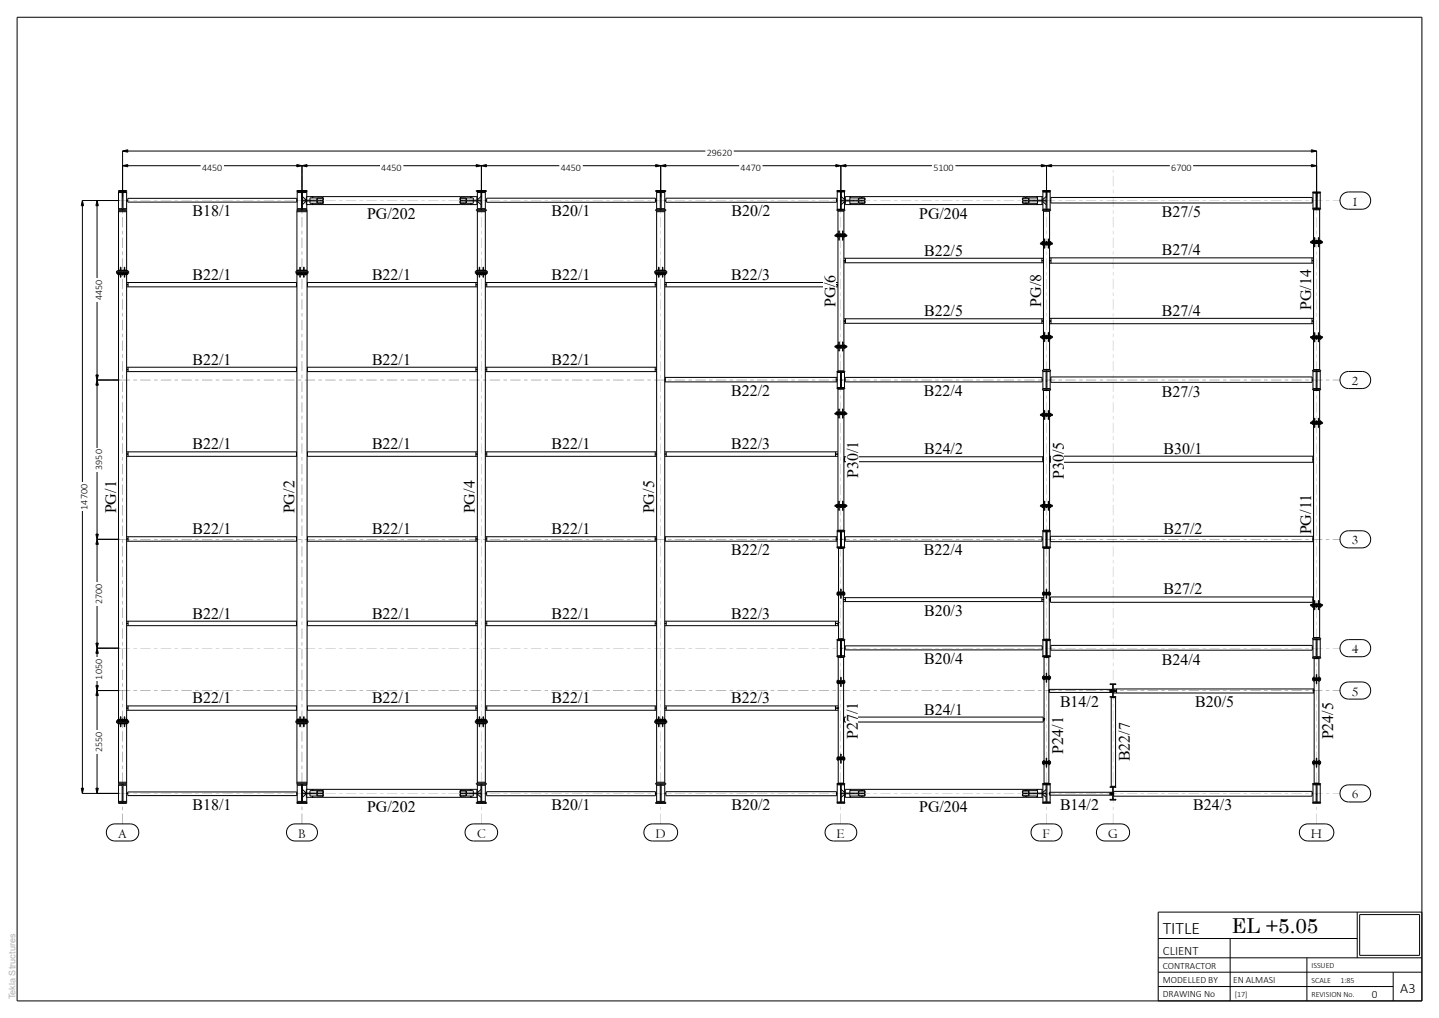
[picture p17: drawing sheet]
<svg xmlns="http://www.w3.org/2000/svg" width="420mm" height="297mm" viewBox="0 0 420 297" stroke-linecap="round" stroke-linejoin="round" font-family="sans-serif">
<defs><g id="words">
<text font-size="6" x="359.4" y="272.2">EL +5.05</text>
<text font-size="5.1" x="339.4" y="272.4">TITLE</text>
<g font-size="4.7">
<text x="56.2" y="63.1">B18/1</text>
<text x="107.1" y="63.9">PG/202</text>
<text x="161" y="63.2">B20/1</text>
<text x="213.5" y="63.2">B20/2</text>
<text x="268.3" y="63.9">PG/204</text>
<text x="339.1" y="63.4">B27/5</text>
<text x="269.7" y="74.6">B22/5</text>
<text x="339.1" y="74.5">B27/4</text>
<text x="56.2" y="81.7">B22/1</text>
<text x="108.6" y="81.7">B22/1</text>
<text x="161" y="81.7">B22/1</text>
<text x="213.4" y="81.7">B22/3</text>
<text x="243.8" y="89.7" transform="rotate(-90 243.8 89.7)">PG/6</text>
<text x="303.8" y="89.5" transform="rotate(-90 303.8 89.5)">PG/8</text>
<text x="269.7" y="92.3">B22/5</text>
<text x="339.1" y="92.1">B27/4</text>
<text x="382.7" y="90.5" transform="rotate(-90 382.7 90.5)">PG/14</text>
<text x="56.2" y="106.4">B22/1</text>
<text x="108.6" y="106.4">B22/1</text>
<text x="161" y="106.4">B22/1</text>
<text x="213.4" y="115.6">B22/2</text>
<text x="269.7" y="115.6">B22/4</text>
<text x="339.1" y="115.7">B27/3</text>
<text x="56.2" y="131.1">B22/1</text>
<text x="108.6" y="131.1">B22/1</text>
<text x="161" y="131.1">B22/1</text>
<text x="213.4" y="131.1">B22/3</text>
<text x="269.7" y="132.5">B24/2</text>
<text x="339.6" y="132.4">B30/1</text>
<text x="250.5" y="139.5" transform="rotate(-90 250.5 139.5)">P30/1</text>
<text x="310.5" y="139.7" transform="rotate(-90 310.5 139.7)">P30/5</text>
<text x="33.9" y="149.8" transform="rotate(-90 33.9 149.8)">PG/1</text>
<text x="85.9" y="149.8" transform="rotate(-90 85.9 149.8)">PG/2</text>
<text x="138.6" y="149.8" transform="rotate(-90 138.6 149.8)">PG/4</text>
<text x="190.9" y="149.8" transform="rotate(-90 190.9 149.8)">PG/5</text>
<text x="56.2" y="155.9">B22/1</text>
<text x="108.6" y="155.9">B22/1</text>
<text x="161" y="155.9">B22/1</text>
<text x="339.6" y="155.7">B27/2</text>
<text x="382.7" y="155.9" transform="rotate(-90 382.7 155.9)">PG/11</text>
<text x="213.4" y="162">B22/2</text>
<text x="269.7" y="162">B22/4</text>
<text x="339.6" y="173.4">B27/2</text>
<text x="269.7" y="179.7">B20/3</text>
<text x="56.2" y="180.5">B22/1</text>
<text x="108.6" y="180.5">B22/1</text>
<text x="161" y="180.5">B22/1</text>
<text x="213.4" y="180.5">B22/3</text>
<text x="269.7" y="193.8">B20/4</text>
<text x="339.1" y="193.9">B24/4</text>
<text x="56.2" y="205.2">B22/1</text>
<text x="108.6" y="205.2">B22/1</text>
<text x="161" y="205.2">B22/1</text>
<text x="213.4" y="205.2">B22/3</text>
<text x="269.7" y="208.5">B24/1</text>
<text x="309.4" y="206.2">B14/2</text>
<text x="348.8" y="206.3">B20/5</text>
<text x="250.4" y="215.6" transform="rotate(-90 250.4 215.6)">P27/1</text>
<text x="389.1" y="215.7" transform="rotate(-90 389.1 215.7)">P24/5</text>
<text x="310.3" y="219.9" transform="rotate(-90 310.3 219.9)">P24/1</text>
<text x="329.8" y="222.2" transform="rotate(-90 329.8 222.2)">B22/7</text>
<text x="56.2" y="236.3">B18/1</text>
<text x="107.1" y="236.8">PG/202</text>
<text x="161" y="236.3">B20/1</text>
<text x="213.5" y="236.3">B20/2</text>
<text x="268.3" y="236.8">PG/204</text>
<text x="309.4" y="236.2">B14/2</text>
<text x="348.3" y="236.4">B24/3</text>
</g>
<text font-size="4.2" x="408.7" y="289.8">A3</text>
<g font-size="4">
<text x="394.5" y="60">1</text>
<text x="394.5" y="112.3">2</text>
<text x="394.5" y="158.8">3</text>
<text x="394.5" y="190.6">4</text>
<text x="394.5" y="202.9">5</text>
<text x="394.5" y="233">6</text>
<text x="34.5" y="244.3">A</text>
<text x="87.1" y="244.3">B</text>
<text x="139.2" y="244.3">C</text>
<text x="191.4" y="244.3">D</text>
<text x="244.3" y="244.3">E</text>
<text x="304.4" y="244.3">F</text>
<text x="323.5" y="244.3">G</text>
<text x="382.7" y="244.3">H</text>
</g>
<text font-size="3.7" x="339.4" y="278.5">CLIENT</text>
<text font-size="3.3" x="400.3" y="291.3">0</text>
<g font-size="2.9">
<text x="206.3" y="45.5">29620</text>
<text x="59" y="49.8">4450</text>
<text x="111.3" y="49.8">4450</text>
<text x="163.7" y="49.8">4450</text>
<text x="216.2" y="49.8">4470</text>
<text x="272.4" y="49.8">5100</text>
<text x="341.8" y="49.8">6700</text>
<text x="29.8" y="87.7" transform="rotate(-90 29.8 87.7)">4450</text>
<text x="29.8" y="137.1" transform="rotate(-90 29.8 137.1)">3950</text>
<text x="25.6" y="148.7" transform="rotate(-90 25.6 148.7)">14700</text>
<text x="29.8" y="176.2" transform="rotate(-90 29.8 176.2)">2700</text>
<text x="29.8" y="198.2" transform="rotate(-90 29.8 198.2)">1050</text>
<text x="29.8" y="219.4" transform="rotate(-90 29.8 219.4)">2550</text>
</g>
<g font-size="2.8">
<text x="339.4" y="286.8">MODELLED BY</text>
<text x="339.4" y="282.6">CONTRACTOR</text>
<text x="359.9" y="286.8">EN ALMASI</text>
<text x="339.4" y="291">DRAWING No</text>
</g>
<text font-size="2.7" fill="#b2b2b2" x="4.5" y="291.5" transform="rotate(-90 4.5 291.5)">Tekla Structures</text>
<g font-size="2.3">
<text x="382.8" y="286.7">SCALE</text>
<text x="382.8" y="282.5">ISSUED</text>
<text x="391.2" y="286.7">1:85</text>
<text x="360.4" y="290.9">[17]</text>
<text x="382.8" y="290.9">REVISION No.</text>
</g>
</g></defs>
<g fill="none" stroke="#000" stroke-width=".29">
<path d="M5 5h410v287h-410zM34.6 55.9h2.4M34.6 56.2h1M35.6 55.9v5.3M35.9 56.2h1.1M35.9 55.9v5.3M37 58.6h.3M37 58.5h.3M37.3 57.9h49.3v1.1h-49.3zM86.6 58.6h.1M86.6 58.5h.1M86.7 55.6h2.9v.3h-2.9z"/>
<path d="M86.7 56.2h1.3M86.7 55.9v5.3M88 55.9v5.3M88.3 58.8l-.3 .2M88.3 57.4l1.1 1v-1h4.7v.3M88.3 58.4h6.1v-.7h-3.9v.7M88.3 58.6h6.1v.7h-3.9v-.7M88.3 56.2h1.2M88.3 55.9v5.3M89.5 58.6v2.6M89.6 55.8l-.1 2.6M90.6 58.4v.2"/>
<path d="M91.1 57.4v.3M91.1 59.3v.4M91.3 57.4v.3M91.3 59.3v.4M92.5 57.7v.7M92.5 58.6v.7M92.6 58.4v-.6h1.6v1.4h-1.6v-.6M93.6 58.4v.2M93.6 59.2v.1M94.1 58.6h.1M94.1 59.3v.4h-4.7v-1.1l-1.1 1.1M94.1 58.4v.2"/>
<path d="M94.1 57.6h.1M94.1 59.5h.1M94.2 57.7v-.3h40.2v.3M94.2 59.3v.4h40.2v-.4M134.4 58.6h.1M134.4 57.6h.1M134.4 59.5h.1M134.5 59.3v.4h4.8M134.5 58.4v.2M135.1 58.4v.2M135.4 59.2l-.1 .1M136 58.4v-.6h-1.6v1.4h1.6v-.6"/>
<path d="M136.1 57.7v.7M136.1 58.6v.7M137.4 57.4v.3M137.4 59.3v.4M137.5 57.4v.3M137.5 59.3v.4M139 55.6h2.9v.3h-2.9zM139.2 57.4v1l1.2-1M139.2 59.7v-1.1l1.2 1.1M139.3 56.2h1.1M139.3 57.4h-4.8v.3M139.3 55.9v2.4"/>
<path d="M139.3 58.7v2.5M140.4 58.4h-6.2v-.7h3.9v1.6h-3.9v-.7h6.2M140.4 55.9v5.3M140.6 58.8l-.2 .2M140.6 55.9v5.3M140.6 56.2h1M141.6 58.6h.4M141.6 58.5h.4M141.6 55.9v5.3M141.9 55.8v.1M142 57.8h49.3v1.2h-49.3zM191.3 58.6h.3"/>
<path d="M191.3 58.5h.3M191.3 55.6h3v.3h-3zM191.6 56.2h1.1M191.6 55.9v5.3M192.7 55.9v5.3M193 58.8l-.3 .2M193 55.9v5.3M193 56.2h1M194 58.6h.4M194 58.5h.4M194 55.9v5.3M194.3 55.8l-.1 .1"/>
<path d="M194.4 57.8h49.7v1.2h-49.7zM244.1 58.6h.2M244.1 58.5h.2M244.3 55.6h2.3v.3h-2.3zM244.3 56h1M244.3 55.9v5.3M245.3 55.9v5.3M245.5 58.8l-.2 .2M245.5 56h1M245.5 58.4h7v-.7h-4.5v.7M245.5 57.4l1.2 1v-1M245.5 59.7l1.2-1.1v1.1"/>
<path d="M245.5 58.6h7v.7h-4.5v-.7M245.5 55.9v5.3M246.5 57.4h4.9v.3M246.5 55.9v2.3M246.5 58.8v2.4M248.1 57.4v.3M248.1 59.3v.4M248.2 57.4v.3M248.2 59.3v.4M249 58.4v.2M250.5 57.7v.7M250.5 58.6v.7"/>
<path d="M250.6 58.4l.1-.6h1.6v.6M250.6 58.6l.1 .6h1.6v-.6M251.4 58.6h.1M251.4 59.3v.4h-4.9M251.4 58.4v.2M251.4 57.6h.1M251.4 59.5h.1M251.5 59.3v.4h47.8v-.4M251.5 57.7v-.3h47.8v.3M251.5 58.4v.2M251.8 59.2l-.1 .1M298.5 58.4v-.6h1.7v.6"/>
<path d="M298.5 58.6v.6h1.7v-.6M299.3 58.6h.1M299.3 57.6h.1M299.3 59.5h.1M299.3 58.4v.2M299.4 59.3v.4h5M299.4 58.4v.2M299.6 59.2l-.1 .1M300.3 57.7v.7M300.3 58.6v.7M301.8 58.4v.2M302.6 57.4v.3"/>
<path d="M302.6 59.3v.4M302.8 57.4v1M302.8 57.7h-4.4v.7h6.9M302.8 58.6v1.1M304.1 57.4v1l1.2-1M304.1 59.7v-1.1l1.2 1.1M304.2 55.6h2.4v.3h-2.4zM304.4 56h.9M304.4 55.9v2.3M304.4 58.8v2.4M304.4 57.4h-5v.3M305.3 55.9v5.3"/>
<path d="M305.3 58.6h-6.9v.7h4.4M305.6 58.8l-.3 .2M305.6 56h.9M305.6 55.9v5.3M306.5 58.6h.2M306.5 58.5h.2M306.5 55.9v5.3M306.7 57.6h76.3v1.6h-76.3zM383 58.6h.2M383 58.5h.2M383.1 56h2.3v.2h-2.3zM383.2 56.2v4.7"/>
<path d="M383.2 56.3h.9M384.1 58.6h.1M384.1 58.5h.1M384.1 56.2v4.7M384.3 59.1l-.1 .2M384.3 56.2v4.7M384.4 56.3h.9M385.3 56.2v4.7M391.8 56.7l1.3-.6 4.5-.1a2.52 2.52 0 0 1 2.5 2.5 2.52 2.52 0 0 1-2.5 2.5h-4a2.52 2.52 0 0 1-2.3-1.5 2.52 2.52 0 0 1 .5-2.8zM34 79.1h3.5v.7h-3.5zM34 79.4h3.5M34 79.5h3.5"/>
<path d="M34.3 79.8h.7M34.3 79.1v-.2h.7v.2M34.3 79.8v.3h.7v-.3M34.5 79.8v.4h.3v-.4M34.5 78.9l.1 .1M34.5 79.4v.1M34.5 79.8h.1M34.6 61.2h2.4M34.6 61.5h2.4M34.6 79.8v130.5M34.6 60.9h1M34.6 61.8h2.4"/>
<path d="M34.6 78.8h.5M34.8 78.9v.2M34.8 79.4v.1M35.1 79.1v-1.2h.2v1.2M35.1 79.8v1.1h.2v-1.1M35.3 78.8h1M35.4 79.8h.7M35.4 79.1v-.2h.7v.2M35.4 79.8v.3h.7v-.3M35.6 79.8v.4h.3v-.4M35.6 78.9v.2M35.6 79.4v.1"/>
<path d="M35.9 60.9h1.1M35.9 78.9v.2M35.9 79.4v.1M36.1 79.8h.1M36.3 79.1v-1.2l.1 1.2M36.3 79.8v1.1l.1-1.1M36.4 78.8h.6M36.6 79.8v.3h.7v-.3h-.7M36.6 79.1v-.2h.7v.2M36.7 79.4v.1M36.7 78.9v.2M36.7 79.8v.3"/>
<path d="M37 79.8v130.4M37 79v-23.4h-2.4v23.5M37.1 79.8v.4l-.4-.1M37.1 78.9v.2M37.1 79.4v.1M37.2 79.8h.1M86.4 79.1h3.5v.7h-3.5zM86.4 79.4h3.5M86.4 79.5h3.5M86.7 79.1v-17.9h2.9v17.9M86.7 61.5h2.9M86.7 79.8h.6"/>
<path d="M86.7 78.9h.6v.2M86.7 61.8h2.9M86.7 78.8h.8M86.7 79.8v130.5M86.7 60.9h1.3M86.8 79.8v.4h.4v-.4M86.8 78.9v.2M86.8 79.4v.1M87.2 78.9v.2M87.2 79.4v.1M87.3 79.8h.1M87.3 79.8v.3h-.6"/>
<path d="M87.5 79.1v-1.2l.1 1.2M87.5 79.8v1.1l.1-1.1M87.6 78.8h1M87.8 79.8h.7M87.8 79.1v-.2h.7v.2M87.8 79.8v.3h.7v-.3M88 78.9v.2M88 79.4v.1M88 79.8v.4h.3v-.4M88.3 60.9h1.2M88.3 78.9v.2M88.3 79.4v.1"/>
<path d="M88.6 79.1v-1.2h.2v1.2M88.6 79.8v1.1h.2v-1.1M88.8 78.8h.8M88.9 79.8h.7M88.9 79.8v.3h.7M89.1 79.8v.4h.3v-.4M89.1 78.9v.2M89.1 79.4v.1M89.4 78.9v.2M89.4 79.4v.1M89.6 79.8v130.5M89.6 78.9h-.7v.2"/>
<path d="M89.6 61.4l-.1 .1M138.7 79.1h3.5v.7h-3.5zM138.7 79.4h3.5M138.7 79.5h3.5M139 61.2h2.9v.3h-2.9zM139 79.1v-.2h.7v.2M139 79.8v.3h.7v-.3M139 79.8h.7M139.2 79.8v.4h.3v-.4M139.2 78.9v.2l.1-.1M139.2 79.4v.1M139.2 79.8h.1"/>
<path d="M139.3 60.9h1.1M139.3 61.5v17.6M139.3 79.8v130.5M139.3 61.8h2.3M139.3 78.8h.6M139.5 78.9v.2M139.5 79.4v.1M139.9 79.1v-1.2l.1 1.2M139.9 79.8v1.1l.1-1.1M140 78.8h1M140.2 79.8h.6M140.2 79.1v-.2h.6v.2"/>
<path d="M140.2 79.8v.3h.6v-.3M140.3 79.4v.1M140.3 79.8v.4h.4v-.4M140.3 78.9v.2M140.6 60.9h1M140.7 78.9v.2M140.7 79.4v.1M141 79.1v-1.2l.1 1.2M141 79.8v1.1l.1-1.1M141.1 78.8h.5M141.3 79.1v-.2h.6v.2M141.3 79.8v.3h.6v-.3"/>
<path d="M141.3 79.8h.6M141.4 79.8v.4h.4v-.4M141.4 78.9v.2M141.4 79.4v.1M141.6 61.5v17.6M141.6 79.8v130.5M141.6 79l.1 .1M141.7 79.8h-.1M141.8 78.9v.2M141.8 79.4v.1M141.9 79.8h.1M141.9 61.4v.1"/>
<path d="M191.1 79.1h3.5v.7h-3.5zM191.1 79.4h3.5M191.1 79.5h3.5M191.3 61.2h3v.3h-3zM191.4 79.8h.1M191.4 79.8h.7M191.4 79.1v-.2h.7v.2M191.4 79.8v.3h.7v-.3M191.6 79.8v.4h.3v-.4M191.6 78.9v.2M191.6 79.4v.1M191.6 79.8h.1"/>
<path d="M191.6 60.9h1.1M191.6 61.5v17.6M191.6 79.8v130.5M191.6 61.8h2.4M191.6 78.8h.6M191.6 79v.1M191.9 78.9v.2M191.9 79.4v.1M192.2 79.1v-1.2h.2v1.2M192.2 79.8v1.1h.2v-1.1M192.4 78.8h.9M192.5 79.8h.7"/>
<path d="M192.5 79.1v-.2h.7v.2M192.5 79.8v.3h.7v-.3M192.7 79.8v.4h.3v-.4M192.7 78.9v.2M192.7 79.4v.1M193 60.9h1M193 78.9v.2M193 79.4v.1M193.2 79.8h.1M193.3 79.1v-1.2l.2 1.2M193.3 79.8v1.1l.2-1.1M193.5 78.8h.5"/>
<path d="M193.6 79.1v-.2h.7v.2M193.6 79.8v.3h.7v-.3M193.6 79.8h.7M193.8 79.4v.1M193.8 79.8v.4h.3v-.4M193.8 78.9v.2M194 61.5v17.6M194 79.8v130.5M194 79l.1 .1M194.1 79.8h-.1M194.1 78.9v.2M194.1 79.4v.1"/>
<path d="M194.3 61.4l-.1 .1M243.7 68.5h3.5v.4h-3.5zM243.7 68.7h3.5M244.1 68.5v-.2h.4v.2M244.1 68.9l.7 .1M244.2 68.7h.1M244.2 69l.4 .3M244.3 61.2h2.3v.3h-2.3zM244.3 61h1M244.4 68.7h.1M244.4 68.9v.1M244.5 68.9v.1"/>
<path d="M244.6 68.2l-.4 .3v-.3h.2v.3M244.6 61.5v7M244.6 68.9v32M244.6 68.4h.2M244.6 61.6h1.7M244.8 68.5v-1.2l.1 1.2M244.8 68.9v1.2l.1-1.2M244.9 69h1M244.9 68.4h1M245.2 68.5v-.2h.5v.2M245.2 68.9v.1M245.3 68.5v-.3h.2v.3"/>
<path d="M245.3 68.7h.1M245.3 68.9v.1M245.5 61h1M245.5 68.7h.1M245.5 68.9v.1M245.7 68.9v.1M245.9 68.5v-1.2l.1 1.2M245.9 68.9v1.2l.1-1.2M246 68.4h.3M246.3 61.5v7M246.3 68.2l.3 .3v-.2M246.3 76h.5"/>
<path d="M246.3 76.7h58.2M246.3 75.3h58.2M246.3 68.3h.5v.2M246.3 68.9v32M246.4 68.7h.1M246.4 68.9v.1M246.5 76l-.2 .2M246.6 69l-.3 .3M246.7 68.3l-.3-.1v.3M246.7 68.7h.1M246.8 68.9l-.8 .1M246.8 75.3v1.4"/>
<path d="M303.7 70.9h3.5v.3h-3.5zM303.7 71h3.5M304.1 71.2v.2l.7 .1M304.1 75.3v1.4M304.1 76h.4M304.2 71v.1M304.2 71.2v.2M304.2 61.2h2.4v.3h-2.4zM304.3 76l.2 .2M304.4 61h.9M304.4 71v.1M304.4 71.2v.2"/>
<path d="M304.5 70.5l-.3 .3v-.3h.2v.3M304.5 70.6h-.4v.3M304.5 70.7h.3M304.5 71.3h-.3l.3 .3M304.5 61.5v9.4M304.5 71.2v26.9M304.5 61.6h1.8M304.8 70.9v-1.2l.1 1.2M304.8 71.2v1.2l.1-1.2M304.9 70.7h1M304.9 71.5h1M305.2 71.2v.2"/>
<path d="M305.3 70.8v-.3h.3v.3M305.3 71v.1M305.3 71.2v.2M305.6 71v.1M305.6 71.2v.2M305.6 61h.9M305.6 70.8v.1M305.7 70.8v-.2h-.5v.3M305.7 71.2v.2M305.9 70.9v-1.2l.1 1.2M305.9 71.2v1.2l.1-1.2M306 70.7h.3"/>
<path d="M306.3 71.2v26.9M306.3 70.6h.5v.3M306.3 70.5l.4 .3v-.3h-.3v.3M306.3 61.5v9.4M306.3 71.3h.4l-.4 .3M306.3 76h.4M306.3 75.2h77.1M306.3 76.8h77.1M306.4 71v.1M306.4 71.2v.2M306.5 76l-.2 .2M306.7 71v.1"/>
<path d="M306.7 71.2v.2M306.7 75.2v1.6M306.8 71.2v.2l-.8 .1M382.5 70.5h3.5v.4h-3.5zM382.5 70.7h3.5M382.9 70.9v.1h.7M382.9 75.2v1.6M382.9 70.4h.5M382.9 76h.5M383 70.4v-.3h.2v.3M383 70.7h.1M383 70.9v.1"/>
<path d="M383 70.9l.4 .3M383.1 60.9h2.3v.1h-2.3zM383.2 76l.2 .2M383.2 60.7h.9M383.2 70.7h.1M383.2 70.9v.1M383.4 70.2h-.5v.3M383.4 61v9.5M383.4 70.9v27.3M383.4 70.3h.2M383.4 61.2h1.7M383.4 70.1l-.4 .4"/>
<path d="M383.6 70.5v-1.2l.2 1.2M383.6 70.9v1.1l.2-1.1M383.8 70.3h1M383.8 71h1M384 70.4h.5v-.2h-.5v.3M384 70.9v.1M384.1 70.4v-.3h.3v.3M384.1 70.7h.1M384.1 70.9v.1M384.4 70.7h.1M384.4 70.9v.1M384.4 60.7h.9"/>
<path d="M384.5 70.4v.1M384.5 70.9v.1M384.8 70.5v-1.2l.1 1.2M384.8 70.9v1.1l.1-1.1M384.9 70.3h.2M385.1 70.9v.1M385.1 61v9.5M385.1 70.9v27.3M385.1 70.1l.4 .4M385.2 70.4v-.3h.3v.3M385.2 70.7h.1M385.2 70.9v.1"/>
<path d="M385.5 70.7h.1M385.5 71v-.1l-.4 .3M385.6 70.4h-.5v-.2h.5v.3M385.6 70.9v.1h-.7M34.6 80h.5M35.3 80h1M36.4 80h.6M37 83.1h.4M37 83.7h49.7M37 82.4h49.7M37 83h.4M37.4 82.4v1.3"/>
<path d="M86.5 82.4v1.3M86.5 83.1h.2M86.5 83h.2M86.7 80h.8M87.6 80h1M88.8 80h.8M89.6 83.1h.1M89.6 83.7h49.7M89.6 82.4h49.7M89.6 83h.1M89.7 82.4v1.3M138.9 82.4v1.3"/>
<path d="M138.9 83.1h.4M138.9 83h.4M139.3 80h.6M140 80h1M141.1 80h.5M141.6 83.1h.5M141.6 83.7h50M141.6 82.4h50M141.6 83h.5M142.1 82.4v1.3M191.2 82.4v1.3M191.2 83.1h.4"/>
<path d="M191.2 83h.4M191.6 80h.6M192.4 80h.9M193.5 80h.5M194 83.1h.4M194 83.7h50.6M194 82.4h50.6M194 83h.4M194.4 82.4v1.3M243.8 82.4v1.3M243.8 83.1h.8M243.8 83h.8"/>
<path d="M244.3 83.1l.3 .1M246.3 93.7h.5M246.3 93.6h.5M246.3 94.3h58.2M246.3 93h58.2M246.5 93.7l-.2 .1M246.8 93v1.3M303.7 98.1h3.5v.4h-3.5zM303.7 98.3h3.5M304.1 93v1.3M304.1 98.5v.3h.4M304.1 93.7h.4"/>
<path d="M304.1 93.6h.4M304.1 98.5h.4M304.2 98.5v.4h.2v-.4M304.2 98.3h.1M304.2 98.5l.3 .3M304.3 93.7l.2 .1M304.4 98v.1M304.4 98.3h.1M304.5 97.8l-.3 .3v-.1M304.5 98.5v9.4M304.5 98.7h.3M304.8 98.1v-1.2l.1 1.2"/>
<path d="M304.8 98.5v1.2l.1-1.2M304.8 98h-.7v.1M304.9 98h1M304.9 98.7h1M305.2 98.5v.3h.5v-.3h-.5M305.2 98v.1M305.3 98.5v.4h.3v-.4M305.3 98v.1M305.3 98.3h.1M305.6 98v.1M305.6 98.3h.1M305.6 98.5h.1"/>
<path d="M305.7 98v.1M305.9 98.1v-1.2l.1 1.2M305.9 98.5v1.2l.1-1.2M306 98h.8v.1M306 98.7h.3M306.3 98.5h.5M306.3 97.8l.4 .3v-.1M306.3 98.5v9.4M306.3 93.7h.4M306.3 92.9h77.1M306.3 94.4h77.1M306.3 93.6h.4"/>
<path d="M306.4 98.5v.4h.3v-.4M306.4 98v.1M306.4 98.3h.1M306.5 93.7l-.2 .1M306.7 98.3h.1M306.7 98.5l-.4 .3M306.7 92.9v1.5M306.8 98.5v.3h-.5M382.5 98.2h3.5v.4h-3.5zM382.5 98.4h3.5M382.9 92.9v1.5M382.9 98.6v.2h.5"/>
<path d="M382.9 93.7h.5M382.9 93.6h.5M382.9 98.6h.5M383 98v.2M383 98.4h.1M383 98.6v.4h.2v-.4M383 98.6l.4 .3M383.2 93.7l.2 .1M383.2 98v.2M383.2 98.4h.1M383.4 98h-.5v.2M383.4 98.6v9.4"/>
<path d="M383.4 97.8l-.4 .4h.4M383.4 98h.2M383.4 98.8h.2M383.6 98.2v-1.2l.2 1.2M383.6 98.6v1.2l.2-1.2M383.8 98h1M383.8 98.8h1M384 98.2v-.2h.5v.2M384 98.6v.2h.5v-.2h-.5M384.1 98v.2M384.1 98.4h.1M384.1 98.6v.4h.3v-.4"/>
<path d="M384.4 98v.2M384.4 98.4h.1M384.5 98.6h.1M384.8 98.2v-1.2l.1 1.2M384.8 98.6v1.2l.1-1.2M384.9 98h.2M384.9 98.8h.2M385.1 98.2v-.2h.5v.2M385.1 98.6v9.4M385.1 97.8l.4 .4h-.4M385.2 98.6v.4h.3v-.4M385.2 98v.2"/>
<path d="M385.2 98.4h.1M385.5 98v.2M385.5 98.4h.1M385.5 98.6l-.4 .3M385.6 98.6v.2h-.5v-.2h.5M37 108.4h49.7M37 107.1h49.7M37 107.8h.4M37 107.7h.4M37.4 107.1v1.3M86.5 107.8h.2M86.5 107.7h.2"/>
<path d="M86.5 107.1v1.3M89.6 108.4h49.7M89.6 107.1h49.7M89.6 107.8h.1M89.6 107.7h.1M89.7 107.1v1.3M138.9 107.8h.4M138.9 107.7h.4M138.9 107.1v1.3M141.6 108.4h50M141.6 107.1h50M141.6 107.8h.5"/>
<path d="M141.6 107.7h.5M142.1 107.1v1.3M191.2 107.1v1.3M191.2 107.8h.4M191.2 107.7h.4M194 111.4h50.3M194 110.1h50.3M194 110.7h.2M194.2 110.1v1.3M243.7 100.9h3.5v.4h-3.5zM243.7 101.1h3.5M244.1 110.1v1.3"/>
<path d="M244.1 110.7h.2M244.1 101.3v.2h.4v-.2M244.1 101.3h.4M244.2 101.1h.1M244.2 101.3v.3h.2v-.3M244.2 101.3l.4 .3M244.3 108.3h2.3v.2h-2.3zM244.3 113.2h2.3v.2h-2.3zM244.3 110.8v.2M244.3 108.5v4.7M244.3 113.1h1M244.3 108.7h1"/>
<path d="M244.4 100.7v.2M244.4 101.1h.1M244.5 100.7v.2M244.6 100.5l-.4 .4v-.2M244.6 101.3v7M244.6 113.4v7.1M244.6 113.5h1.7M244.6 101.4h.2M244.6 108.2h1.7M244.8 100.7h-.7v.2M244.8 100.9v-1.2l.1 1.2M244.8 101.3v1.1l.1-1.1"/>
<path d="M244.9 101.4h1M244.9 100.7h1M245.2 101.3v.2h.5v-.2M245.2 100.7v.2M245.2 101.3h.5M245.3 111h.1M245.3 110.8h.1M245.3 101.3v.3h.2v-.3M245.3 100.7v.2M245.3 101.1h.1M245.3 108.5v4.7M245.5 110.8h.1"/>
<path d="M245.5 111h.1M245.5 111.5l-.2 .2M245.5 100.7v.2M245.5 101.1h.1M245.5 108.5v4.7M245.5 113.1h1M245.5 108.7h1M245.7 100.7v.2M245.9 100.9v-1.2l.1 1.2M245.9 101.3v1.1l.1-1.1M246 100.7h.8v.2M246 101.4h.3"/>
<path d="M246.3 113.4v7.1M246.3 100.5l.3 .4v-.2M246.3 101.3v7M246.3 101.3h.5M246.4 100.7v.2M246.4 101.1h.1M246.4 101.3v.3l.3-.1M246.5 111h.2M246.5 110.8h.2M246.5 108.5v4.7M246.6 101.3v.2M246.6 101.3l-.3 .3"/>
<path d="M246.7 101.1h.1M246.7 110.1h57.4v1.3h-57.4zM246.8 101.3v.2h-.5M304.1 111h.3M304.1 110.8h.3M304.2 107.9h2.4v.3h-2.4zM304.2 113.5h2.4v.3h-2.4zM304.4 113.4h.9M304.4 108.4h.9M304.4 108.2v5.3M304.5 107.8h1.8M304.5 113.9h1.8"/>
<path d="M304.5 113.8v7.1M305.3 108.2v5.3M305.6 111.1l-.3 .3M305.6 108.2v5.3M305.6 113.4h.9M305.6 108.4h.9M306.3 113.8v7.1M306.5 111h.2M306.5 110.8h.2M306.5 108.2v5.3M306.7 110h76.2v1.5h-76.2zM382.9 111h.3"/>
<path d="M382.9 110.8h.3M383.1 108h2.3v.2h-2.3zM383.1 113.5h2.3v.2h-2.3zM383.2 108.2v5.3M383.2 113.4h.9M383.2 108.4h.9M383.4 113.7v9.5M383.4 107.8h1.7M383.4 113.9h1.7M384.1 108.2v5.3M384.4 111.1l-.3 .3M384.4 108.2v5.3"/>
<path d="M384.4 113.4h.9M384.4 108.4h.9M385.1 113.7v9.5M385.3 108.2v5.3M391.8 109.1l1.3-.7h4.5a2.5 2.5 0 0 1 2.5 2.5 2.5 2.5 0 0 1-2.5 2.5h-4a2.49 2.49 0 0 1-2.3-1.6 2.49 2.49 0 0 1 .5-2.7zM37 133.1h49.7M37 131.8h49.7M37 132.5h.4M37.4 131.8v1.3M86.5 132.5h.2M86.5 131.8v1.3M89.6 133.1h49.7"/>
<path d="M89.6 131.8h49.7M89.6 132.5h.1M89.7 131.8v1.3M138.9 132.5h.4M138.9 131.8v1.3M141.6 133.1h50M141.6 131.8h50M141.6 132.5h.5M142.1 131.8v1.3M191.2 131.8v1.3M191.2 132.5h.4M194 133.1h50.6"/>
<path d="M194 131.8h50.6M194 132.5h.4M194.4 131.8v1.3M243.7 120.5h3.5v.4h-3.5zM243.7 120.6h3.5M243.8 132.5h.8M243.8 131.8v1.3M244.1 120.5v-.3h.4v.3M244.1 120.9h.7M244.2 120.6h.1M244.2 121l.4 .2M244.3 132.5l.3 .2"/>
<path d="M244.4 120.6h.1M244.4 120.9v.1M244.5 120.9v.1M244.6 120.1l-.4 .3v-.3h.2v.3M244.6 120.9v26.5M244.6 120.4h.2M244.8 120.9v1.1l.1-1.1M244.8 120.5v-1.2l.1 1.2M244.9 120.9h1M244.9 120.4h1M245.2 120.5v-.3h.5v.3M245.2 120.9v.1"/>
<path d="M245.3 120.6h.1M245.3 120.4v-.3h.2v.3M245.3 120.9v.1M245.5 120.6h.1M245.5 120.9v.1M245.7 120.9v.1M245.9 120.5v-1.2l.1 1.2M245.9 120.9v1.1l.1-1.1M246 120.4h.3M246.3 120.1l.3 .4v-.3M246.3 134.2h.2M246.3 134h.2"/>
<path d="M246.3 133.9h.2M246.3 134.7h58.2M246.3 133.3h58.2M246.3 120.9v26.5M246.3 120.2h.5v.3M246.4 120.6h.1M246.4 120.9v.1M246.5 133.3v1.4M246.6 121l-.3 .2M246.7 120.6h.1M246.7 120.2l-.3-.1v.3M246.8 120.9h-.8"/>
<path d="M303.7 120.9h3.5v.3h-3.5zM303.7 121.1h3.5M304.1 121.2v.2h.4M304.2 121.1h.1M304.2 121.4v-.2l.3 .4M304.3 134.2h.2M304.3 134h.2M304.3 133.9h.2M304.3 133.3v1.4M304.4 121.1h.1M304.4 121.2v.2M304.5 120.6h-.4v.3"/>
<path d="M304.5 120.5l-.3 .3v-.2h.2v.2M304.5 121.2v26.2M304.5 120.8h.3M304.5 121.4h.3M304.8 121.2v1.2l.1-1.2M304.8 120.9v-1.2l.1 1.2M304.9 120.8h1M304.9 121.4h1M305.2 120.9v-.3h.4v.3M305.2 121.2v.2h.4v-.2M305.3 121.1h.1M305.3 121.2v.2"/>
<path d="M305.5 120.6v.2M305.5 121.2v.2M305.6 121.1h.1M305.6 120.6h-.3v.2M305.9 120.9v-1.2l.1 1.2M305.9 121.2v1.2l.1-1.2M306 120.8h.3M306 121.4h.3M306.3 120.5l.4 .3v-.2h-.3M306.3 120.6h.4v.3M306.3 121.2v26.2M306.3 134.2h.2"/>
<path d="M306.3 134h.2M306.3 133.9h.2M306.4 121.1h.1M306.5 120.6v.2M306.5 121.2v.2M306.7 121.1h.1M306.7 121.4v-.2l-.4 .4M306.7 121.2v.2h-.4M382.5 123.2h3.5v.4h-3.5zM382.5 123.4h3.5M382.9 123.1h.5M382.9 123.2v-.3h.5l-.4 .3"/>
<path d="M382.9 123.6v.1h.7M383 123.1v-.3h.2v.3M383 123.4h.1M383 123.6v.1M383 123.6l.4 .3M383.2 133.1v1.8M383.2 134.2h.2M383.2 134h.2M383.2 133.9h.2M383.2 123.4h.1M383.2 123.6v.1M383.4 123.6v52.8"/>
<path d="M383.4 133.1h-76.9v1.8h76.9M383.4 123h.2M383.6 123.2v-1.2l.2 1.2M383.6 123.6v1.2l.2-1.2M383.8 123.7h1M383.8 123h1M384 123.1h.5v-.2h-.5v.3M384 123.6v.1M384.1 123.1v-.3h.3v.3M384.1 123.4h.1M384.1 123.6v.1M384.4 123.4h.1"/>
<path d="M384.4 123.6v.1M384.5 123.1v.1M384.5 123.6v.1M384.8 123.6v1.2l.1-1.2M384.8 123.2v-1.2l.1 1.2M384.9 123h.2M385.1 123.6v.1M385.1 123.6v52.8M385.1 122.8l.4 .4M385.2 123.1v-.3h.3v.3M385.2 123.4h.1M385.2 123.6v.1"/>
<path d="M385.5 123.7v-.1l-.4 .3M385.5 123.4h.1M385.6 123.1h-.5v-.2h.5v.3M385.6 123.6v.1h-.7M37 157.9h49.7M37 156.6h49.7M37 157.3h.4M37 157.2h.4M37.4 156.6v1.3M86.5 157.3h.2M86.5 157.2h.2M86.5 156.6v1.3"/>
<path d="M89.6 157.9h49.7M89.6 156.6h49.7M89.6 157.3h.1M89.6 157.2h.1M89.7 156.6v1.3M138.9 157.3h.4M138.9 157.2h.4M138.9 156.6v1.3M141.6 157.9h50M141.6 156.6h50M141.6 157.3h.5M141.6 157.2h.5"/>
<path d="M142.1 156.6v1.3M191.2 156.6v1.3M191.2 157.3h.4M191.2 157.2h.4M194 157.9h50.3M194 156.6h50.3M194 157.3h.2M194 157.2h.2M194.2 156.6v1.3M243.7 147.4h3.5v.3h-3.5zM243.7 147.5h3.5M243.7 147.6h3.5"/>
<path d="M244.1 156.6v1.3M244.1 157.3h.2M244.1 157.2h.2M244.1 147.7v.3h.4v-.3M244.1 147.8h.4M244.2 147.5v.1M244.2 147.8v.3h.2v-.3M244.2 147.7l.4 .4M244.3 154.8h2.3v.2h-2.3zM244.3 159.7h2.3v.2h-2.3zM244.3 157.3v.1M244.3 155v4.7"/>
<path d="M244.3 159.6h1M244.3 155.1h1M244.4 147.2v.2M244.4 147.5v.1M244.5 147.2v.2M244.6 147l-.4 .2M244.6 147.7v7.1M244.6 154.7h1.7M244.6 147.9h.2M244.7 159.9v13.1M244.7 160h1.4M244.8 147.2l-.7 .2"/>
<path d="M244.8 147.4v-1.2l.1 1.2M244.8 147.7v1.2l.1-1.2M244.9 147.2h1M244.9 147.9h1M245.2 147.8h.5M245.2 147.7v.3h.5v-.3M245.2 147.2v.2M245.3 157.4h.1M245.3 157.3h.1M245.3 147.8v.3h.2v-.3M245.3 147.2v.2M245.3 147.5v.1"/>
<path d="M245.3 155v4.7M245.4 159.9h.1M245.5 159.9h.1M245.5 157.3h.1M245.5 157.4h.1M245.5 157.9l-.2 .3M245.5 159.6h1M245.5 155.1h1M245.5 147.2v.2M245.5 147.5v.1M245.5 155v4.7M245.6 159.9h.1"/>
<path d="M245.7 147.2v.2M245.9 147.4v-1.2l.1 1.2M245.9 147.7v1.2l.1-1.2M246 147.2l.8 .2M246 147.9h.3M246.1 159.9v13.1M246.3 147l.3 .2M246.3 147.7v7.1M246.3 147.8h.5M246.4 147.2v.2M246.4 147.5v.1M246.4 147.8v.3l.3-.1"/>
<path d="M246.5 155v4.7M246.5 157.3h.2M246.5 157.4h.2M246.6 147.8v.2M246.6 147.7l-.3 .4M246.7 147.5v.1M246.7 156.6h57.4v1.3h-57.4zM246.8 147.7v.3h-.5M303.7 147.4h3.5v.3h-3.5zM303.7 147.5h3.5M303.7 147.6h3.5M304.1 147.8h.4"/>
<path d="M304.1 147.7v.3h.4M304.1 157.3h.3M304.1 157.4h.3M304.2 147.8v.3h.2v-.3M304.2 147.5v.1M304.2 147.7l.3 .4M304.2 154.8h2.4v.2h-2.4zM304.2 159.7h2.4v.2h-2.4zM304.4 155v4.7M304.4 159.6h.9M304.4 155.1h.9M304.4 147.2v.2"/>
<path d="M304.4 147.5v.1M304.5 147l-.3 .2M304.5 147.7v7.1M304.5 154.7h1.8M304.5 147.9h.3M304.6 159.9v13.1M304.6 160h1.6M304.8 147.4v-1.2l.1 1.2M304.8 147.7v1.2l.1-1.2M304.8 147.2l-.7 .2M304.9 147.2h1M304.9 147.9h1"/>
<path d="M305.2 147.8h.4M305.2 147.7v.3h.4v-.3M305.2 147.2v.2M305.3 147.8v.3l.3-.1M305.3 147.2v.2M305.3 147.5v.1M305.3 155v4.7M305.4 155v4.7M305.5 157.9l-.1 .3M305.5 147.2v.2M305.5 147.8v.2M305.5 155v4.7"/>
<path d="M305.5 157.3h.1M305.5 157.4h.1M305.6 147.5v.1M305.6 155v4.7M305.6 159.6h.9M305.6 155.1h.9M305.6 147.2v.2M305.9 147.4v-1.2l.1 1.2M305.9 147.7v1.2l.1-1.2M306 147.2l.7 .2M306 147.9h.3M306.2 159.9v13.1"/>
<path d="M306.3 147l.4 .2M306.3 147.7v7.1M306.3 147.8h.4M306.4 147.5v.1M306.5 147.2v.2M306.5 147.8v.2M306.5 155v4.7M306.5 157.3h.1M306.5 157.2h.1M306.5 157.4h.1M306.7 147.5v.1M306.7 147.8v.3l-.3-.1"/>
<path d="M306.7 147.7l-.4 .4M306.7 147.7v.3h-.4M383.2 156.5v1.5M383.2 157.3h.2M383.2 157.2h.2M383.2 157.4h.2M383.4 156.5h-76.8v1.5h76.8M391.8 155.6l1.3-.7h4.5a2.5 2.5 0 0 1 2.5 2.4 2.5 2.5 0 0 1-2.5 2.5h-4a2.5 2.5 0 0 1-2.3-1.5 2.5 2.5 0 0 1 .5-2.7zM244.3 173v.4M244.3 173.2h2.3M244.7 173.4v13.1M244.7 172.8h.4v.2"/>
<path d="M244.7 172.5l-.5 .5h2.4M244.7 173.5h.7M244.7 172.9h.7M244.8 173v-.3h.2v.3M244.8 173.2h.1M244.8 173.4v.2M245 173.2h.1M245 173.4v.2M245.1 173.4v.2h-.4M245.4 173v-1.2l.1 1.2M245.4 173.4v1.2l.1-1.2M245.5 173.5h.6"/>
<path d="M245.5 172.9h.6M245.7 173v-.2h.5v.2M245.7 173.4v.2h.5v-.2M245.8 173.2h.1M245.8 173.4v.2M246.1 173.2h.1M246.1 173.4v13.1M246.1 172.7h-.3v.3M246.1 174.9h.7M246.1 175h.7M246.1 172.5l.5 .5M246.1 174.7l.1 .2"/>
<path d="M246.1 175.5h58.5M246.1 174.4h58.5M246.6 173v.4M246.6 173.4h-2.4l.5 .5M246.6 173.4l-.5 .5M246.8 174.4v1.1M304.1 174.9h.5M304.1 175h.5M304.1 174.4v1.1M304.2 173v.4M304.2 173.2h2.4M304.6 172.6l-.4 .4h2.5l-.5-.4"/>
<path d="M304.6 173.9l-.4-.5h2.5l-.5 .5M304.6 173.4v13.2M304.6 173.5h.8M304.6 172.9h.8M304.7 173v-.2h.4v.2M304.7 173.4h.4M304.8 173.2h.1M304.8 173v-.3h.2v.3M304.8 173.4v.2M305 173.2h.1M305 173.4v.2M305.4 173v-1.1l.1 1.1"/>
<path d="M305.4 173.4v1.2l.1-1.2M305.5 173.5h.7M305.5 172.9h.7M305.7 173v-.2h.5v.2M305.7 173.4h.5M305.9 173.2h.1M305.9 173v-.3h.2v.3M305.9 173.4v.2M306.1 173.2h.1M306.1 173.4v.2M306.2 174.9h.4M306.2 175h.4"/>
<path d="M306.2 175h.1M306.2 174.7h.1M306.2 173.4v13.2M306.2 174.7h.4M306.3 175l-.1 .2M306.6 173v.4M382.5 176.4h3.5v.3h-3.5zM382.5 176.6h3.5M382.5 176.5h3.5M382.9 176.7v.3h.5M382.9 176.8h.5M383 176.2v.2"/>
<path d="M383 176.5v.1M383 176.8v.3h.2v-.3M383 176.7l.4 .4M383.2 174.2v1.5M383.2 174.9h.2M383.2 175h.2M383.2 175.1h.2M383.2 176.2v.2M383.2 176.5v.1M383.4 174.2h-76.8v1.5h76.8M383.4 176.7v9.5M383.4 176l-.4 .4"/>
<path d="M383.4 176.9h.2M383.6 176.2h-.7v.2M383.6 176.4v-1.2l.2 1.2M383.6 176.7v1.2l.2-1.2M383.8 176.2h1M383.8 176.9h1M384 176.7v.3h.5v-.2h-.5M384 176.2v.2M384.1 176.2v.2M384.1 176.5v.1M384.1 176.8v.3h.3v-.3M384.4 176.2v.2"/>
<path d="M384.4 176.5v.1M384.5 176.7v.1M384.5 176.2v.2M384.8 176.4v-1.2l.1 1.2M384.8 176.7v1.2l.1-1.2M384.9 176.2h.7v.2M384.9 176.9h.2M385.1 176.2v.2M385.1 176l.4 .4v-.2M385.1 176.7v9.5M385.2 176.8v.3h.3v-.3M385.2 176.2v.2"/>
<path d="M385.2 176.5v.1M385.5 176.5v.1M385.5 176.7l-.4 .4M385.6 176.7v.3h-.5v-.2h.5M37 181.9h.4M37 182.5h49.7M37 181.2h49.7M37.4 181.2v1.3M86.5 181.9h.2M86.5 181.2v1.3M89.6 181.9h.1M89.6 182.5h49.7"/>
<path d="M89.6 181.2h49.7M89.7 181.2v1.3M138.9 181.9h.4M138.9 181.2v1.3M141.6 181.9h.5M141.6 182.5h50M141.6 181.2h50M142.1 181.2v1.3M191.2 181.2v1.3M191.2 181.9h.4M194 181.9h.4M194 182.5h50.7"/>
<path d="M194 181.2h50.7M194.4 181.2v1.3M243.8 181.9h.9M243.8 181.2v1.3M244.3 186.5h2.3v.3h-2.3zM244.3 191.5h2.3v.2h-2.3zM244.3 198.8v.3M244.3 198.9h2.3M244.3 199h2.3M244.3 186.8v4.7M244.3 191.3h1M244.3 186.9h1"/>
<path d="M244.6 181.8h.1M244.6 182.1l.1 .1M244.6 198.3l-.4 .5h2.4M244.6 191.7v7.1M244.6 199.1v22M244.6 198.7h.8M244.6 191.8h1.6M244.6 199.3h.8M244.7 198.8h.4M244.7 199.1v.3h.4v-.3M244.7 199.2h.4M244.7 181.6h.1"/>
<path d="M244.7 181.9h-.4l.4 .2M244.7 181.6l-.1 .3M244.7 186.4h1.4M244.8 198.6v.2M244.8 198.9v.1M244.8 199.2v.3h.2v-.3M245 198.6v.2M245 198.9v.1M245.3 186.8v4.7M245.4 198.8v-1.2l.1 1.2M245.4 199.1v1.2l.1-1.2M245.4 186.5h.1"/>
<path d="M245.5 186.5h.1M245.5 198.7h.7M245.5 199.3h.7M245.5 189.1h.1M245.5 189.2h.1M245.5 189.7l-.2 .2M245.5 186.8v4.7M245.5 191.3h1M245.5 186.9h1M245.6 186.5h.1M245.7 199.2h.5M245.7 199.1v.3h.5"/>
<path d="M245.8 199.2v.3h.3v-.3M245.8 198.6v.2M245.8 198.9v.1M246.1 198.6v.2M246.1 198.9v.1M246.2 198.6l-.5 .2M246.2 199.1v22M246.2 198.3l.4 .5M246.2 191.7v7.1M246.5 189.1h.2M246.5 189.2h.2M246.5 186.8v4.7"/>
<path d="M246.6 198.8v.3M246.6 199.1h-2.4l.4 .5M246.6 199.1l-.4 .5M246.7 188.4h57.5v1.2h-57.5zM304.2 189.1h.2M304.2 189.2h.2M304.2 197.7h2.4M304.2 186.6h2.4v.2h-2.4zM304.2 191.5h2.4v.1h-2.4zM304.2 197.5v.4M304.4 186.8v4.7M304.4 191.3h.9"/>
<path d="M304.4 186.9h.9M304.6 186.5h1.6M304.7 197.9h.4M304.7 197.9v24.4M304.7 197.4h.7M304.7 198.4l-.5-.5h2.5l-.6 .5M304.7 191.6v5.9M304.7 191.8h1.4M304.7 197l-.5 .5h2.5l-.6-.5M304.7 198h.7M304.8 197.9v.3h.2v-.3M304.8 197.4v.1"/>
<path d="M304.8 197.7h.1M305 197.4v.1M305 197.7h.1M305.1 197.4v.1M305.1 197.9v.3h-.4M305.3 186.8v4.7M305.3 189.1h.1M305.3 189.2h.1M305.4 197.9v1.2l.1-1.2M305.4 197.5v-1.2l.1 1.2M305.4 186.8v4.7M305.4 191.6h.1"/>
<path d="M305.5 191.6h.1M305.5 197.4h.7v.1M305.5 198h.6M305.5 189.7l-.1 .2M305.5 189.1h.1M305.5 189.2h.1M305.5 186.8v4.7M305.6 191.6h.1M305.6 186.8v4.7M305.6 191.3h.9M305.6 186.9h.9M305.7 197.9h.5"/>
<path d="M305.7 197.9v.3h.5v-.3M305.7 197.4v.1M305.9 197.9v.3h.2M305.9 197.4v.1M305.9 197.7h.1M306.1 197.7h.1M306.1 191.6v5.9M306.1 197.9v24.4M306.5 186.8v4.7M306.5 189.1h.2M306.5 189.2h.2M306.6 197.5v.4"/>
<path d="M306.7 188.3h76.3v1.4h-76.3zM323.9 199.5h1.8v.2h-1.8zM324.7 199.7v3.5M324.9 199.7v3.5M383 189.1h.2M383 189.2h.2M383 197.9h2.5M383 198.3h2.5M383 198.3l.5 .5M383.1 186.2h2.3v.3h-2.3zM383.1 191.8h2.3v.3h-2.3zM383.1 197.9v.4"/>
<path d="M383.1 198.2h2.3M383.1 198.1h2.3M383.2 186.5v5.3M383.2 186.6h.9M383.2 191.6h.9M383.4 186h1.7M383.5 198.3v.2h.4v-.2M383.5 198.4h.7M383.5 192.1v5.8M383.5 198.3v24M383.5 192.1h1.4M383.5 197.4l-.5 .5"/>
<path d="M383.6 198.1v.1M383.6 197.8v.1M383.6 198.4v.1M383.8 198.4v.2h-.2M383.8 197.8v.1M383.8 198.1v.1M383.9 197.8v.1M384.1 186.5v5.3M384.2 197.9v-1.1l.1 1.1M384.2 198.3v1.2l.1-1.2M384.2 197.8h-.7v.1M384.2 192.1h.1"/>
<path d="M384.3 192.1h.1M384.4 192.1h.1M384.4 189.4l-.3 .2M384.4 186.5v5.3M384.4 186.6h.9M384.4 191.6h.9M384.6 197.8v.1M384.6 198.3v.2h.4M384.6 198.1v.1M384.7 198.4l-.1 .2h.3v-.2M384.7 197.8v.1M384.9 197.8v.1"/>
<path d="M384.9 198.1v.1M384.9 192.1v5.8M384.9 197.4l.6 .5M385 198.4h-.7M385 197.8h-.7M385 198.3l-.1 24M385.3 186.5v5.3M385.4 197.9v.4M385.5 198.3l-.6 .5M391.8 187.3l1.3-.6 4.5-.1a2.5 2.5 0 0 1 2.5 2.5 2.5 2.5 0 0 1-2.5 2.5h-4a2.49 2.49 0 0 1-2.3-1.5 2.49 2.49 0 0 1 .5-2.8zM391.8 199.7l1.3-.7h4.5a2.5 2.5 0 0 1 2.5 2.5 2.5 2.5 0 0 1-2.5 2.5h-4a2.5 2.5 0 0 1-2.3-1.6 2.5 2.5 0 0 1 .5-2.7zM34 210.3h3.5v.6h-3.5z"/>
<path d="M34 210.6h3.5M34.3 210.2h.1M34.3 210.2h.7M34.3 210.9v.2h.7v-.2M34.3 210.3v-.4h.7v.4M34.5 210.6h.1M34.5 210.2v-.4h.3v.4M34.6 210.9v23.5h2.4v-23.5M34.6 210.2l-.1 .1M34.6 210.9l-.1 .2M34.6 210h.5M34.6 211.2h.5"/>
<path d="M34.8 210.6h.1M34.8 210.9v.2M35.1 210.3v-1.2h.2v1.2M35.1 210.9v1.1h.2v-1.1M35.3 210h1M35.3 211.2h1M35.4 210.2h.7M35.4 210.9v.2h.7v-.2M35.4 210.3v-.4h.7v.4M35.6 210.6h.1M35.6 210.2v-.4h.3v.4M35.6 210.9v.2"/>
<path d="M35.9 210.6h.1M35.9 210.9v.2M36.1 210.2h.1M36.3 210.3v-1.2l.1 1.2M36.3 210.9v1.1l.1-1.1M36.4 210h.6M36.4 211.2h.6M36.6 210.2h.1M36.6 210.2h.7v-.3h-.7v.4M36.6 210.9v.2h.7v-.2M36.7 210.6h.1M36.7 209.9v-.1h.4v.4"/>
<path d="M36.7 209.9v.3M36.7 210.9v.2M37 207.2h49.7M37 205.9h49.7M37 206.6h.4M37 206.5h.4M37.1 210.6h.1M37.1 210.9v.2M37.2 210.2v.1M37.4 205.9v1.3M86.4 210.3h3.5v.6h-3.5zM86.4 210.6h3.5"/>
<path d="M86.5 205.9v1.3M86.5 206.6h.2M86.5 206.5h.2M86.7 210.9v17.9h2.9v-17.9M86.7 210h.8M86.7 211.2h.8M86.7 210.2h.6M86.7 209.9h.6v.4M86.8 210.6h.1M86.8 210.2v-.4h.4v.4M86.8 210.9v.2M87.2 210.9v.2"/>
<path d="M87.2 210.6h.1M87.3 210.9v.2h-.6M87.5 210.3v-1.2l.1 1.2M87.5 210.9v1.1l.1-1.1M87.6 210h1M87.6 211.2h1M87.8 210.2h.7M87.8 210.9v.2h.7v-.2M87.8 210.3v-.4h.7v.4M88 210.6h.1M88 210.2v-.4h.3v.4M88 210.9v.2"/>
<path d="M88.3 210.6h.1M88.3 210.9v.2M88.6 210.3v-1.2h.2v1.2M88.6 210.9v1.1h.2v-1.1M88.8 210h.8M88.8 211.2h.8M88.9 210.2h.7M88.9 210.9v.2h.7M89.1 210.6h.1M89.1 210.2v-.4h.3v.4M89.1 210.9v.2M89.4 210.6h.1"/>
<path d="M89.4 210.9v.2M89.6 209.9h-.7v.4M89.6 207.2h49.7M89.6 205.9h49.7M89.6 206.6h.1M89.6 206.5h.1M89.7 205.9v1.3M138.7 210.3h3.5v.6h-3.5zM138.7 210.6h3.5M138.9 205.9v1.3M138.9 206.6h.4M138.9 206.5h.4"/>
<path d="M139 210.3v-.4h.7v.4M139 210.9v.2h.7v-.2M139 210.2h.7M139.2 210.6h.1M139.2 210.2v-.4h.3v.4M139.3 210h.6M139.3 210.9h-.1v.2M139.3 210.9v17.6M139.3 211.2h.6M139.3 210.2l-.1 .1M139.5 210.6h.1M139.5 210.9v.2"/>
<path d="M139.7 210.2h.1M139.9 210.3v-1.2l.1 1.2M139.9 210.9v1.1l.1-1.1M140 210h1M140 211.2h1M140.2 210.3v-.4h.6v.4M140.2 210.9v.2h.6v-.2M140.2 210.2h.6M140.3 210.6h.1M140.3 210.2v-.4h.4v.4M140.3 210.9v.2M140.7 210.6h.1"/>
<path d="M140.7 210.9v.2M141 210.3v-1.2l.1 1.2M141 210.9v1.1l.1-1.1M141.1 210h.5M141.1 211.2h.5M141.3 210.2h.1M141.3 210.3v-.4h.6v.4M141.3 210.9v.2h.6v-.2M141.3 210.2h.6M141.4 210.6h.1M141.4 210.2v-.4h.4v.4M141.4 210.9v.2"/>
<path d="M141.6 210.9v17.6M141.6 207.2h50M141.6 205.9h50M141.6 206.6h.5M141.6 206.5h.5M141.6 210.2l.1 .1M141.7 210.9h-.1M141.8 210.6h.1M141.8 210.9v.2M142.1 205.9v1.3M191.1 210.3h3.5v.6h-3.5zM191.1 210.6h3.5"/>
<path d="M191.2 205.9v1.3M191.2 206.6h.4M191.2 206.5h.4M191.4 210.2h.1M191.4 210.2h.7M191.4 210.9v.2h.7v-.2M191.4 210.3v-.4h.7v.4M191.6 210.6h.1M191.6 210.2v-.4h.3v.4M191.6 210.9v.2M191.6 210.9h.1M191.6 210h.6"/>
<path d="M191.6 210.9v17.6M191.6 211.2h.6M191.6 210.2v.1M191.9 210.6h.1M191.9 210.9v.2M192.2 210.3v-1.2h.2v1.2M192.2 210.9v1.1h.2v-1.1M192.4 210h.9M192.4 211.2h.9M192.5 210.2h.7M192.5 210.9v.2h.7v-.2M192.5 210.3v-.4h.7v.4"/>
<path d="M192.7 210.6h.1M192.7 210.2v-.4h.3v.4M192.7 210.9v.2M193 210.6h.1M193 210.9v.2M193.3 210.3v-1.2l.2 1.2M193.3 210.9v1.1l.2-1.1M193.5 210h.5M193.5 211.2h.5M193.6 210.2h.1M193.6 210.3v-.4h.7v.4M193.6 210.9v.2h.7v-.2"/>
<path d="M193.6 210.2h.7M193.8 210.6h.1M193.8 210.2v-.4h.3v.4M193.8 210.9v.2M194 210.9v17.6M194 210.2l.1 .1M194 207.2h50.6M194 205.9h50.6M194 206.6h.4M194 206.5h.4M194.1 210.9h-.1M194.1 210.6h.1"/>
<path d="M194.1 210.9v.2M194.4 205.9v1.3M243.8 206.6h.8M243.8 206.5h.8M243.8 205.9v1.3M244.3 206.6l.3 .2M244.6 206.5h.1M244.6 206.8v.1M244.6 206.4v.1M246.2 209.8h.1M246.2 210h.2M246.2 210.1h.2"/>
<path d="M246.2 209.9h.2M246.2 209.7l.1 .2M246.3 210.1l-.1 .1M246.4 209.2h58.1v1.4h-58.1zM304.5 210h.2M304.5 210.1h.2M304.5 209.9h.2M304.6 209.8h.1M304.6 210.1l.1 .1M304.7 209.6h.1M304.7 210h.1M304.7 209.7l-.1 .2"/>
<path d="M306.1 201.4l.1 .1M306.1 201.6h.2M306.1 201.1h18.5v.3M306.1 201.5h.2M306.3 201.1v.9M323.9 203.2h1.8v.2h-1.8zM323.9 201.1v.9M323.9 201.6h.7M323.9 201.5h.8M324.2 201.6h.1M324.2 201.4h.3M324.2 201.6v.2h.3v-.2"/>
<path d="M324.3 201.8h.1M324.3 201.5h.1M324.3 201.3v.1M324.3 201.6v.2M324.3 203.5h1.3v25.9h-1.3zM324.4 201.5h.1M324.4 201.6l-.1 .2M324.4 201.3v.1M324.6 201.5v.5h-18.5M324.7 201.4h-.6v.1M324.8 203.4v.1M324.9 203.4v.1"/>
<path d="M324.9 201.5h1M324.9 201.4h.7v.1M325 201.6h.9M325 201.5v.7h58.5M325.2 201.4h.3M325.2 201.6v.2h.3v-.2M325.2 201.5h.1M325.2 201.6v.2l.2-.2M325.2 201.3v.1M325.4 201.5h.1M325.4 201.3v.1M325.9 201v1.2"/>
<path d="M383.3 201.6h.2M383.3 201.5h.2M383.3 201v1.2M383.5 201.4v.1M383.5 201h-58.5v.4M34.6 234.1h2.4M34.6 228.8h2.4M34.6 228.5h2.4M34.6 233.8h1M34.6 229.1h1M34.6 228.2h2.4M35.6 228.8v5.3"/>
<path d="M35.9 228.8v5.3M35.9 233.8h1.1M35.9 229.1h1.1M37 231.5h.3M37 231.4h.3M37.3 231.1h49.3v1h-49.3zM86.6 231.5h.1M86.6 231.4h.1M86.7 234.1h2.9v.3h-2.9zM86.7 228.5h2.9M86.7 228.2h2.9M86.7 233.8h1.3"/>
<path d="M86.7 229.1h1.3M86.7 228.8v5.3M88 228.8v5.3M88.3 231.7l-.3 .2M88.3 231.4h6.1v-.7h-3.9v.7M88.3 230.3l1.1 1.1v-1.1h4.7v.4M88.3 231.6h6.1v.6h-3.9v-.6M88.3 228.8v5.3M88.3 233.8h1.2M88.3 229.1h1.2M89.5 231.6v2.5M89.6 228.7l-.1 2.7"/>
<path d="M89.6 234.3l-.1 .1M90.6 231.4v.2M91.1 230.7v-.4l.2 .4M91.1 232.2v.4M91.3 232.2v.4M92.5 230.7v.7M92.5 231.6v.6M92.6 231.4v-.6h1.6v1.4h-1.6v-.6M93.6 231.4v.2M93.6 232.2h.1M94.1 231.5h.1M94.1 232.2v.4h-4.7v-1l-1.1 1"/>
<path d="M94.1 230.5h.1M94.1 232.4h.1M94.1 231.4v.2M94.2 230.7v-.4h40.2v.4M94.2 232.2v.4h40.2v-.4M134.4 231.5h.1M134.4 230.5h.1M134.4 232.4h.1M134.5 232.2v.4h4.8M134.5 231.4v.2M135.1 231.4v.2M135.4 232.2h-.1"/>
<path d="M136 231.4v-.6h-1.6v1.4h1.6v-.6M136.1 230.7v.7M136.1 231.6v.6M137.4 230.7v-.4l.1 .4M137.4 232.2v.4M137.5 232.2v.4M139 228.5h2.9v.3h-2.9zM139 234.1h2.9v.3h-2.9zM139.2 230.3v1.1l1.2-1.1M139.2 232.6v-1l1.2 1M139.3 230.3h-4.8v.4M139.3 233.8h1.1"/>
<path d="M139.3 229.1h1.1M139.3 228.8v2.5M139.3 231.6v2.5M139.3 228.2h2.3M140.4 231.4h-6.2v-.7h3.9v1.5h-3.9v-.6h6.2M140.4 228.8v5.3M140.6 231.7l-.2 .2M140.6 228.8v5.3M140.6 233.8h1M140.6 229.1h1M141.6 231.5h.4M141.6 231.4h.4"/>
<path d="M141.6 228.8v5.3M141.9 228.7v.1M141.9 234.3v.1M142 231h49.3v1.2h-49.3zM191.3 231.5h.3M191.3 231.4h.3M191.3 234.1h3v.3h-3zM191.3 228.5h3v.3h-3zM191.6 228.8v5.3M191.6 233.8h1.1M191.6 229.1h1.1M191.6 228.2h2.4"/>
<path d="M192.7 228.8v5.3M193 231.7l-.3 .2M193 228.8v5.3M193 233.8h1M193 229.1h1M194 231.5h.4M194 231.4h.4M194 228.8v5.3M194.3 234.3l-.1 .1M194.3 228.7l-.1 .1M194.4 231h49.7v1.2h-49.7zM244.1 231.5h.2"/>
<path d="M244.1 231.4h.2M244.3 234.1h2.3v.3h-2.3zM244.3 228.6h2.3v.2h-2.3zM244.3 221.1v.4M244.3 221.3h2.3M244.3 221.4h2.3M244.3 234h1M244.3 229h1M244.3 228.8v5.3M244.6 220.7l-.4 .4h2.4M244.6 221.5v7.1M244.6 228.5h1.6"/>
<path d="M244.6 221.6h.8M244.6 221h.8M244.7 221.1v-.2h.4v.2M244.7 221.5h.4M244.7 221.1h.4M244.8 221.1v-.3h.2v.3M244.8 221.3v.1M244.8 221.5v.2M245 221.3v.1M245 221.5v.2M245.3 228.8v5.3M245.4 221.5v1.2l.1-1.2"/>
<path d="M245.4 221.1v-1.1l.1 1.1M245.5 221.6h.7M245.5 221h.7M245.5 231.7l-.2 .2M245.5 231.4h7v-.7h-4.5v.7M245.5 234h1M245.5 229h1M245.5 232.6l1.2-1v1M245.5 228.8v5.3M245.5 231.6h7v.6h-4.5v-.6M245.7 221.5l.5 .2M245.7 221.1h.5"/>
<path d="M245.8 221.1v-.3h.3v.3M245.8 221.3v.1M245.8 221.5v.2M246.1 221.3v.1M246.1 221.5v.2M246.2 221.5v7.1M246.2 220.9h-.5v.2M246.2 220.7l.4 .4M246.5 230.3h4.9v.4M246.5 228.8v2.4M246.5 231.8v2.3M246.6 221.1v.4"/>
<path d="M246.6 221.5h-2.4l.4 .5M246.6 221.5l-.4 .5M246.7 230.3v1.1l-1.2-1.1M248.1 230.7v-.4l.1 .4M248.1 232.2v.4M248.2 232.2v.4M249 231.4v.2M250.5 230.7v.7M250.5 231.6v.6M250.6 231.4l.1-.6h1.6v.6M250.6 231.6l.1 .6h1.6v-.6M251.4 231.5h.1"/>
<path d="M251.4 232.2v.4h-4.9M251.4 230.5h.1M251.4 232.4h.1M251.4 231.4v.2M251.5 232.2v.4h47.8v-.4M251.5 230.7v-.4h47.8v.4M251.5 231.4v.2M251.8 232.2h-.1M298.5 231.4v-.6h1.7v.6M298.5 231.6v.6h1.7v-.6M299.3 231.5h.1M299.3 230.5h.1"/>
<path d="M299.3 232.4h.1M299.3 231.4v.2M299.4 232.2v.4h5M299.4 231.4v.2M299.6 232.2h-.1M300.3 230.7v.7M300.3 231.6v.6M301.8 231.4v.2M302.6 230.7l.2-.4v1.1M302.6 232.2v.4M302.8 230.7h-4.4v.7h6.9M302.8 231.6v1"/>
<path d="M304.1 230.3v1.1l1.2-1.1M304.1 232.6v-1l1.2 1M304.2 222.3v.4M304.2 228.6h2.4v.2h-2.4zM304.2 234.1h2.4v.3h-2.4zM304.2 222.5h2.4M304.4 234h.9M304.4 229h.9M304.4 230.3h-5v.4M304.4 228.8v2.4M304.4 231.8v2.3M304.7 222.1h.4v.2"/>
<path d="M304.7 222.7v5.9M304.7 222.2h.4M304.7 221.8l-.5 .5h2.5l-.6-.5M304.7 223.2l-.5-.5h2.5l-.6 .5M304.7 228.5h1.4M304.7 222.2h.7M304.8 222.5h.1M304.8 222.2v-.2h.2v.2M304.8 222.7v.1M305 222.5h.1M305 222.7v.1M305.1 222.7v.1"/>
<path d="M305.3 228.8v5.3M305.3 231.6h-6.9v.6h4.4M305.4 222.3v-1.2l.1 1.2M305.4 222.7v1.2l.1-1.2M305.4 222.8h-.7M305.4 228.6h.1M305.5 228.6h.1M305.5 222.2h.6M305.6 228.6h.1M305.6 231.7l-.3 .2M305.6 234h.9M305.6 229h.9"/>
<path d="M305.6 228.8v5.3M305.7 222.3v-.2h.5v.2M305.7 222.7v.1M305.7 222.2h.5M305.9 222.5h.1M305.9 222.7v.1M306.1 222.5h.1M306.1 222.7v5.9M306.1 222h-.2v.2M306.2 222.7l-.7 .1M306.5 228.8v5.3M306.6 222.3v.4"/>
<path d="M323.9 229.5h1.8v.2h-1.8zM323.9 233.2h1.8v.2h-1.8zM323.9 231.1v.9M323.9 231.6h.7M324.2 231.6h.1M324.2 231.4h.3M324.2 231.6v.2h.3v-.2M324.2 231.6h.3M324.3 231.8h.1M324.3 231.3v.1M324.3 231.5v.1M324.3 231.6v.2"/>
<path d="M324.4 231.3v.1M324.4 231.5v.1M324.4 231.6v.2M324.6 231.4v-.3h-18.3v.9h18.3v-.5M324.7 231.4h-.6l.6 .1M324.7 229.7v3.5M324.8 229.4v.1M324.9 231.5h.1M324.9 231.4h.1M324.9 229.4v.1M324.9 229.7v3.5M325 230.9h57.9v1.4h-57.9z"/>
<path d="M382.9 231.5h.3M382.9 231.4h.3M383 222.3h2.5M383 222.7h2.5M383 222.7l.5 .5M383.1 222.3v.4M383.1 228.6h2.3v.2h-2.3zM383.1 234.1h2.3v.3h-2.3zM383.1 222.5h2.3M383.2 234h.9M383.2 229h.9M383.2 228.8v5.3"/>
<path d="M383.5 222.2h.4M383.5 222.7l.7 .1M383.5 222.3v-.2h.4v.2M383.5 221.8l-.5 .5M383.5 222.7v5.9M383.5 228.5h1.4M383.5 222.2h.7M383.6 222.5h.1M383.6 222h.2v.2M383.6 222.1v.1M383.6 222.7v.1M383.8 222.5h.1"/>
<path d="M383.8 222.7v.1M383.9 222.7v.1M384.1 228.8v5.3M384.2 222.3v-1.2l.1 1.2M384.2 222.7v1.2l.1-1.2M384.2 228.6h.1M384.3 228.6h.1M384.3 222.8h.7M384.3 222.2h.6M384.4 228.6h.1M384.4 231.7l-.3 .2M384.4 234h.9"/>
<path d="M384.4 229h.9M384.4 228.8v5.3M384.6 222.7v.1M384.6 222.2h.4M384.6 222.5h.1M384.7 222.2l-.1-.2h.3v.2M384.7 222.7v.1M384.9 222.5h.1M384.9 222.7v.1M384.9 221.8l.6 .5M385 222.1h-.4v.2M385 222.7l-.1 5.9"/>
<path d="M385.3 228.8v5.3M385.4 222.3v.4M385.5 222.7l-.6 .5M391.8 229.7l1.3-.7h4.5a2.5 2.5 0 0 1 2.4 2.5 2.5 2.5 0 0 1-2.4 2.5h-4a2.51 2.51 0 0 1-2.3-1.6 2.51 2.51 0 0 1 .5-2.7zM31.8 241.1l1.2-.7h5a2.5 2.5 0 0 1 2.5 2.5 2.5 2.5 0 0 1-2.5 2.5h-4.5a2.5 2.5 0 0 1-2.3-1.6 2.5 2.5 0 0 1 .6-2.7zM84.3 241.1l1.3-.7h4.6a2.5 2.5 0 0 1 2.5 2.5 2.5 2.5 0 0 1-2.5 2.5h-4.1a2.5 2.5 0 0 1-2.3-1.6 2.5 2.5 0 0 1 .5-2.7zM136.5 241.1l1.2-.7h5a2.5 2.5 0 0 1 2.5 2.5 2.5 2.5 0 0 1-2.5 2.5h-4.5a2.5 2.5 0 0 1-2.3-1.6 2.5 2.5 0 0 1 .6-2.7zM188.6 241.1l1.3-.7h5.4a2.5 2.5 0 0 1 2.5 2.5 2.5 2.5 0 0 1-2.5 2.5h-4.9a2.5 2.5 0 0 1-2.3-1.6 2.5 2.5 0 0 1 .5-2.7zM241.5 241.1l1.3-.7h4.8a2.5 2.5 0 0 1 2.5 2.5 2.5 2.5 0 0 1-2.5 2.5h-4.3a2.5 2.5 0 0 1-2.3-1.6 2.5 2.5 0 0 1 .5-2.7zM301.6 241.1l1.3-.7h4.5a2.5 2.5 0 0 1 2.6 2.5 2.5 2.5 0 0 1-2.6 2.5h-4a2.5 2.5 0 0 1-2.3-1.6 2.5 2.5 0 0 1 .5-2.7zM320.7 241.1l1.3-.7h5.2a2.5 2.5 0 0 1 2.5 2.5 2.5 2.5 0 0 1-2.5 2.5h-4.7a2.5 2.5 0 0 1-2.3-1.6 2.5 2.5 0 0 1 .5-2.7zM379.9 241.1l1.3-.7h5.6a2.5 2.5 0 0 1 2.5 2.5 2.5 2.5 0 0 1-2.5 2.5h-5.1a2.5 2.5 0 0 1-2.3-1.6 2.5 2.5 0 0 1 .5-2.7z"/>
<path d="M338 279.4h77M338 273.8h58.1M359 273.8v18.2M381.4 279.4v12.6M396.1 266.1v13.3M396.8 266.8h17.5v11.9h-17.5zM415 266.1h-77v25.9M338 287.8h68.6M338 283.6h77M406.6 283.6v8.4"/>
</g>
<g fill="#000">
<path d="M29 58.5h3zM32.9 58.5h1.1zM35 58.5h3zM38.9 58.5h1.1zM40.9 58.5h3zM45 58.5h1zM46.9 58.5h3.1zM51 58.5h.9zM53 58.5h3zM56.9 58.5h1.1zM59 58.5h3zM62.9 58.5h1.1zM64.9 58.5h3zM69 58.5h.9zM71 58.5h3z"/>
<path d="M75 58.5h.9zM77 58.5h3zM80.9 58.5h1.1zM83 58.5h2.9zM87 58.5h1zM88.9 58.5h3zM93 58.5h.9zM95 58.5h3zM99 58.5h.9zM101 58.5h3zM104.9 58.5h1.1zM107 58.5h2.9zM111 58.5h1zM112.9 58.5h3.1zM117 58.5h.9z"/>
<path d="M119 58.5h3zM122.9 58.5h1.1zM125 58.5h3zM128.9 58.5h1.1zM130.9 58.5h3zM135 58.5h1zM136.9 58.5h3.1zM141 58.5h.9zM143 58.5h3zM146.9 58.5h1.1zM149 58.5h2.9zM153 58.5h1zM154.9 58.5h3zM159 58.5h.9zM161 58.5h3z"/>
<path d="M165 58.5h.9zM167 58.5h3zM170.9 58.5h1.1zM173 58.5h2.9zM177 58.5h1zM178.9 58.5h3zM183 58.5h.9zM185 58.5h3zM189 58.5h.9zM191 58.5h3zM194.9 58.5h1.1zM196.9 58.5h3zM201 58.5h1zM202.9 58.5h3.1zM207 58.5h.9z"/>
<path d="M209 58.5h3zM212.9 58.5h1.1zM215 58.5h3zM218.9 58.5h1.1zM220.9 58.5h3zM225 58.5h1zM226.9 58.5h3.1zM231 58.5h.9zM233 58.5h3zM236.9 58.5h1.1zM239 58.5h2.9zM243 58.5h1zM244.9 58.5h3zM249 58.5h.9zM251 58.5h3z"/>
<path d="M255 58.5h.9zM257 58.5h3zM260.9 58.5h1.1zM263 58.5h2.9zM267 58.5h1zM268.9 58.5h3zM273 58.5h.9zM275 58.5h3zM279 58.5h1zM281 58.5h3zM284.9 58.5h1.1zM286.9 58.5h3zM291 58.5h1zM292.9 58.5h3.1zM297 58.5h.9z"/>
<path d="M299 58.5h3zM302.9 58.5h1.1zM305 58.5h3zM308.9 58.5h1.1zM310.9 58.5h3zM315 58.5h1zM316.9 58.5h3.1zM321 58.5h.9zM323 58.5h3zM326.9 58.5h1.1zM329 58.5h2.9zM333 58.5h1zM334.9 58.5h3zM339 58.5h.9zM341 58.5h3z"/>
<path d="M345 58.5h.9zM347 58.5h3zM350.9 58.5h1.1zM353 58.5h2.9zM357 58.5h1zM358.9 58.5h3zM363 58.5h.9zM365 58.5h3zM368.9 58.5h1.1zM371 58.5h3zM374.9 58.5h1.1zM376.9 58.5h3zM381 58.5h1zM382.9 58.5h3.1zM387 58.5h.9zM389 58.5h2.1z"/>
<path d="M35.7 69.3l.1 3zM35.7 67.3l.1 1.1zM35.7 63.3l.1 3zM35.7 61.3l.1 1.1zM35.7 57.4l.1 3zM35.7 55.3l.1 1zM35.7 51.3l.1 3.1zM35.7 49.6l.1 .7z"/>
<path d="M88.1 69.3l.1 3zM88.1 67.3l.1 1.1zM88.1 63.3l.1 3zM88.1 61.3l.1 1.1zM88.1 57.4l.1 3zM88.1 55.3l.1 1zM88.1 51.3l.1 3.1zM88.1 49.6l.1 .7z"/>
<path d="M140.5 69.3v3zM140.5 67.3v1.1zM140.5 63.3v3zM140.5 61.3v1.1zM140.5 57.4v3zM140.5 55.3v1zM140.5 51.3v3.1zM140.5 49.6v.7z"/>
<path d="M192.8 69.3l.1 3zM192.8 67.3l.1 1.1zM192.8 63.3l.1 3zM192.8 61.3l.1 1.1zM192.8 57.4l.1 3zM192.8 55.3l.1 1zM192.8 51.3l.1 3.1zM192.8 49.6l.1 .7z"/>
<path d="M245.4 69.3v3zM245.4 67.3v1.1zM245.4 63.3v3zM245.4 61.3v1.1zM245.4 57.4v3zM245.4 55.3v1zM245.4 51.3v3.1zM245.4 49.6v.7z"/>
<path d="M305.4 69.3v3zM305.4 67.3v1.1zM305.4 63.3v3zM305.4 61.3v1.1zM305.4 57.4v3zM305.4 55.3v1zM305.4 51.3v3.1zM305.4 49.6v.7z"/>
<path d="M324.8 69.3l.1 3zM324.8 67.3l.1 1.1zM324.8 63.3l.1 3zM324.8 61.3l.1 1.1zM324.8 57.4l.1 3zM324.8 55.3l.1 1zM324.8 51.3l.1 3.1zM324.8 49.6l.1 .7z"/>
<path d="M384.2 69.3l.1 3zM384.2 67.3l.1 1.1zM384.2 63.3l.1 3zM384.2 61.3l.1 1.1zM384.2 57.4l.1 3zM384.2 55.3l.1 1zM384.2 51.3l.1 3.1zM384.2 49.6l.1 .7z"/>
<path d="M35.7 93.3l.1 3zM35.7 91.4l.1 .9zM35.7 87.3l.1 3zM35.7 85.3l.1 1.1zM35.7 81.4l.1 2.9zM35.7 79.3l.1 1zM35.7 75.3l.1 3.1zM35.7 73.4l.1 .9z"/>
<path d="M88.1 93.3l.1 3zM88.1 91.4l.1 .9zM88.1 87.3l.1 3zM88.1 85.3l.1 1.1zM88.1 81.4l.1 2.9zM88.1 79.3l.1 1zM88.1 75.3l.1 3.1zM88.1 73.4l.1 .9z"/>
<path d="M140.5 93.3v3zM140.5 91.4v.9zM140.5 87.3v3zM140.5 85.3v1.1zM140.5 81.4v2.9zM140.5 79.3v1zM140.5 75.3v3.1zM140.5 73.4v.9z"/>
<path d="M192.8 93.3l.1 3zM192.8 91.4l.1 .9zM192.8 87.3l.1 3zM192.8 85.3l.1 1.1zM192.8 81.4l.1 2.9zM192.8 79.3l.1 1zM192.8 75.3l.1 3.1zM192.8 73.4l.1 .9z"/>
<path d="M245.4 93.3v3zM245.4 91.4v.9zM245.4 87.3v3zM245.4 85.3v1.1zM245.4 81.4v2.9zM245.4 79.3v1zM245.4 75.3v3.1zM245.4 73.4v.9z"/>
<path d="M305.4 93.3v3zM305.4 91.4v.9zM305.4 87.3v3zM305.4 85.3v1.1zM305.4 81.4v2.9zM305.4 79.3v1zM305.4 75.3v3.1zM305.4 73.4v.9z"/>
<path d="M324.8 93.3l.1 3zM324.8 91.4l.1 .9zM324.8 87.3l.1 3zM324.8 85.3l.1 1.1zM324.8 81.4l.1 2.9zM324.8 79.3l.1 1zM324.8 75.3l.1 3.1zM324.8 73.4l.1 .9z"/>
<path d="M384.2 93.3l.1 3zM384.2 91.4l.1 .9zM384.2 87.3l.1 3zM384.2 85.3l.1 1.1zM384.2 81.4l.1 2.9zM384.2 79.3l.1 1zM384.2 75.3l.1 3.1zM384.2 73.4l.1 .9z"/>
<path d="M29 110.8l3 .1zM32.9 110.8l1.1 .1zM35 110.8l3 .1zM38.9 110.8l1.1 .1zM40.9 110.8l3 .1zM45 110.8l1 .1zM46.9 110.8l3.1 .1zM51 110.8l.9 .1zM53 110.8l3 .1zM56.9 110.8l1.1 .1zM59 110.8l3 .1zM62.9 110.8l1.1 .1zM64.9 110.8l3 .1zM69 110.8l.9 .1zM71 110.8l3 .1z"/>
<path d="M75 110.8l.9 .1zM77 110.8l3 .1zM80.9 110.8l1.1 .1zM83 110.8l2.9 .1zM87 110.8l1 .1zM88.9 110.8l3 .1zM93 110.8l.9 .1zM95 110.8l3 .1zM99 110.8l.9 .1zM101 110.8l3 .1zM104.9 110.8l1.1 .1zM107 110.8l2.9 .1zM111 110.8l1 .1zM112.9 110.8l3.1 .1zM117 110.8l.9 .1z"/>
<path d="M119 110.8l3 .1zM122.9 110.8l1.1 .1zM125 110.8l3 .1zM128.9 110.8l1.1 .1zM130.9 110.8l3 .1zM135 110.8l1 .1zM136.9 110.8l3.1 .1zM141 110.8l.9 .1zM143 110.8l3 .1zM146.9 110.8l1.1 .1zM149 110.8l2.9 .1zM153 110.8l1 .1zM154.9 110.8l3 .1zM159 110.8l.9 .1zM161 110.8l3 .1z"/>
<path d="M165 110.8l.9 .1zM167 110.8l3 .1zM170.9 110.8l1.1 .1zM173 110.8l2.9 .1zM177 110.8l1 .1zM178.9 110.8l3 .1zM183 110.8l.9 .1zM185 110.8l3 .1zM189 110.8l.9 .1zM191 110.8l3 .1zM194.9 110.8l1.1 .1zM196.9 110.8l3 .1zM201 110.8l1 .1zM202.9 110.8l3.1 .1zM207 110.8l.9 .1z"/>
<path d="M209 110.8l3 .1zM212.9 110.8l1.1 .1zM215 110.8l3 .1zM218.9 110.8l1.1 .1zM220.9 110.8l3 .1zM225 110.8l1 .1zM226.9 110.8l3.1 .1zM231 110.8l.9 .1zM233 110.8l3 .1zM236.9 110.8l1.1 .1zM239 110.8l2.9 .1zM243 110.8l1 .1zM244.9 110.8l3 .1zM249 110.8l.9 .1zM251 110.8l3 .1z"/>
<path d="M255 110.8l.9 .1zM257 110.8l3 .1zM260.9 110.8l1.1 .1zM263 110.8l2.9 .1zM267 110.8l1 .1zM268.9 110.8l3 .1zM273 110.8l.9 .1zM275 110.8l3 .1zM279 110.8l1 .1zM281 110.8l3 .1zM284.9 110.8l1.1 .1zM286.9 110.8l3 .1zM291 110.8l1 .1zM292.9 110.8l3.1 .1zM297 110.8l.9 .1z"/>
<path d="M299 110.8l3 .1zM302.9 110.8l1.1 .1zM305 110.8l3 .1zM308.9 110.8l1.1 .1zM310.9 110.8l3 .1zM315 110.8l1 .1zM316.9 110.8l3.1 .1zM321 110.8l.9 .1zM323 110.8l3 .1zM326.9 110.8l1.1 .1zM329 110.8l2.9 .1zM333 110.8l1 .1zM334.9 110.8l3 .1zM339 110.8l.9 .1zM341 110.8l3 .1z"/>
<path d="M345 110.8l.9 .1zM347 110.8l3 .1zM350.9 110.8l1.1 .1zM353 110.8l2.9 .1zM357 110.8l1 .1zM358.9 110.8l3 .1zM363 110.8l.9 .1zM365 110.8l3 .1zM368.9 110.8l1.1 .1zM371 110.8l3 .1zM374.9 110.8l1.1 .1zM376.9 110.8l3 .1zM381 110.8l1 .1zM382.9 110.8l3.1 .1zM387 110.8l.9 .1zM389 110.8l2.1 .1z"/>
<path d="M35.7 117.3l.1 3.1zM35.7 115.4l.1 .9zM35.7 111.3l.1 3zM35.7 109.3l.1 1.1zM35.7 105.4l.1 2.9zM35.7 103.3l.1 1zM35.7 99.4l.1 3zM35.7 97.4l.1 .9z"/>
<path d="M88.1 117.3l.1 3.1zM88.1 115.4l.1 .9zM88.1 111.3l.1 3zM88.1 109.3l.1 1.1zM88.1 105.4l.1 2.9zM88.1 103.3l.1 1zM88.1 99.4l.1 3zM88.1 97.4l.1 .9z"/>
<path d="M140.5 117.3v3.1zM140.5 115.4v.9zM140.5 111.3v3zM140.5 109.3v1.1zM140.5 105.4v2.9zM140.5 103.3v1zM140.5 99.4v3zM140.5 97.4v.9z"/>
<path d="M192.8 117.3l.1 3.1zM192.8 115.4l.1 .9zM192.8 111.3l.1 3zM192.8 109.3l.1 1.1zM192.8 105.4l.1 2.9zM192.8 103.3l.1 1zM192.8 99.4l.1 3zM192.8 97.4l.1 .9z"/>
<path d="M245.4 117.3v3.1zM245.4 115.4v.9zM245.4 111.3v3zM245.4 109.3v1.1zM245.4 105.4v2.9zM245.4 103.3v1zM245.4 99.4v3zM245.4 97.4v.9z"/>
<path d="M305.4 117.3v3.1zM305.4 115.4v.9zM305.4 111.3v3zM305.4 109.3v1.1zM305.4 105.4v2.9zM305.4 103.3v1zM305.4 99.4v3zM305.4 97.4v.9z"/>
<path d="M324.8 117.3l.1 3.1zM324.8 115.4l.1 .9zM324.8 111.3l.1 3zM324.8 109.3l.1 1.1zM324.8 105.4l.1 2.9zM324.8 103.3l.1 1zM324.8 99.4l.1 3zM324.8 97.4l.1 .9z"/>
<path d="M384.2 117.3l.1 3.1zM384.2 115.4l.1 .9zM384.2 111.3l.1 3zM384.2 109.3l.1 1.1zM384.2 105.4l.1 2.9zM384.2 103.3l.1 1zM384.2 99.4l.1 3zM384.2 97.4l.1 .9z"/>
<path d="M29 157.3l3 .1zM32.9 157.3l1.1 .1zM35 157.3l3 .1zM38.9 157.3l1.1 .1zM40.9 157.3l3 .1zM45 157.3l1 .1zM46.9 157.3l3.1 .1zM51 157.3l.9 .1zM53 157.3l3 .1zM56.9 157.3l1.1 .1zM59 157.3l3 .1zM62.9 157.3l1.1 .1zM64.9 157.3l3 .1zM69 157.3l.9 .1zM71 157.3l3 .1z"/>
<path d="M35.7 141.3l.1 3.1zM35.7 139.4l.1 .9zM35.7 135.3l.1 3zM35.7 133.3l.1 1.1zM35.7 129.3l.1 3zM35.7 127.3l.1 1.1zM35.7 123.4l.1 3zM35.7 121.3l.1 1z"/>
<path d="M75 157.3l.9 .1zM77 157.3l3 .1zM80.9 157.3l1.1 .1zM83 157.3l2.9 .1zM87 157.3l1 .1zM88.9 157.3l3 .1zM93 157.3l.9 .1zM95 157.3l3 .1zM99 157.3l.9 .1zM101 157.3l3 .1zM104.9 157.3l1.1 .1zM107 157.3l2.9 .1zM111 157.3l1 .1zM112.9 157.3l3.1 .1zM117 157.3l.9 .1z"/>
<path d="M88.1 141.3l.1 3.1zM88.1 139.4l.1 .9zM88.1 135.3l.1 3zM88.1 133.3l.1 1.1zM88.1 129.3l.1 3zM88.1 127.3l.1 1.1zM88.1 123.4l.1 3zM88.1 121.3l.1 1z"/>
<path d="M119 157.3l3 .1zM122.9 157.3l1.1 .1zM125 157.3l3 .1zM128.9 157.3l1.1 .1zM130.9 157.3l3 .1zM135 157.3l1 .1zM136.9 157.3l3.1 .1zM141 157.3l.9 .1zM143 157.3l3 .1zM146.9 157.3l1.1 .1zM149 157.3l2.9 .1zM153 157.3l1 .1zM154.9 157.3l3 .1zM159 157.3l.9 .1zM161 157.3l3 .1z"/>
<path d="M140.5 141.3v3.1zM140.5 139.4v.9zM140.5 135.3v3zM140.5 133.3v1.1zM140.5 129.3v3zM140.5 127.3v1.1zM140.5 123.4v3zM140.5 121.3v1z"/>
<path d="M165 157.3l.9 .1zM167 157.3l3 .1zM170.9 157.3l1.1 .1zM173 157.3l2.9 .1zM177 157.3l1 .1zM178.9 157.3l3 .1zM183 157.3l.9 .1zM185 157.3l3 .1zM189 157.3l.9 .1zM191 157.3l3 .1zM194.9 157.3l1.1 .1zM196.9 157.3l3 .1zM201 157.3l1 .1zM202.9 157.3l3.1 .1zM207 157.3l.9 .1z"/>
<path d="M192.8 141.3l.1 3.1zM192.8 139.4l.1 .9zM192.8 135.3l.1 3zM192.8 133.3l.1 1.1zM192.8 129.3l.1 3zM192.8 127.3l.1 1.1zM192.8 123.4l.1 3zM192.8 121.3l.1 1z"/>
<path d="M209 157.3l3 .1zM212.9 157.3l1.1 .1zM215 157.3l3 .1zM218.9 157.3l1.1 .1zM220.9 157.3l3 .1zM225 157.3l1 .1zM226.9 157.3l3.1 .1zM231 157.3l.9 .1zM233 157.3l3 .1zM236.9 157.3l1.1 .1zM239 157.3l2.9 .1zM243 157.3l1 .1zM244.9 157.3l3 .1zM249 157.3l.9 .1zM251 157.3l3 .1z"/>
<path d="M245.4 141.3v3.1zM245.4 139.4v.9zM245.4 135.3v3zM245.4 133.3v1.1zM245.4 129.3v3zM245.4 127.3v1.1zM245.4 123.4v3zM245.4 121.3v1z"/>
<path d="M255 157.3l.9 .1zM257 157.3l3 .1zM260.9 157.3l1.1 .1zM263 157.3l2.9 .1zM267 157.3l1 .1zM268.9 157.3l3 .1zM273 157.3l.9 .1zM275 157.3l3 .1zM279 157.3l1 .1zM281 157.3l3 .1zM284.9 157.3l1.1 .1zM286.9 157.3l3 .1zM291 157.3l1 .1zM292.9 157.3l3.1 .1zM297 157.3l.9 .1z"/>
<path d="M299 157.3l3 .1zM302.9 157.3l1.1 .1zM305 157.3l3 .1zM308.9 157.3l1.1 .1zM310.9 157.3l3 .1zM315 157.3l1 .1zM316.9 157.3l3.1 .1zM321 157.3l.9 .1zM323 157.3l3 .1zM326.9 157.3l1.1 .1zM329 157.3l2.9 .1zM333 157.3l1 .1zM334.9 157.3l3 .1zM339 157.3l.9 .1zM341 157.3l3 .1z"/>
<path d="M305.4 141.3v3.1zM305.4 139.4v.9zM305.4 135.3v3zM305.4 133.3v1.1zM305.4 129.3v3zM305.4 127.3v1.1zM305.4 123.4v3zM305.4 121.3v1z"/>
<path d="M324.8 141.3l.1 3.1zM324.8 139.4l.1 .9zM324.8 135.3l.1 3zM324.8 133.3l.1 1.1zM324.8 129.3l.1 3zM324.8 127.3l.1 1.1zM324.8 123.4l.1 3zM324.8 121.3l.1 1z"/>
<path d="M345 157.3l.9 .1zM347 157.3l3 .1zM350.9 157.3l1.1 .1zM353 157.3l2.9 .1zM357 157.3l1 .1zM358.9 157.3l3 .1zM363 157.3l.9 .1zM365 157.3l3 .1zM368.9 157.3l1.1 .1zM371 157.3l3 .1zM374.9 157.3l1.1 .1zM376.9 157.3l3 .1zM381 157.3l1 .1zM382.9 157.3l3.1 .1zM387 157.3l.9 .1zM389 157.3l2.1 .1z"/>
<path d="M384.2 141.3l.1 3.1zM384.2 139.4l.1 .9zM384.2 135.3l.1 3zM384.2 133.3l.1 1.1zM384.2 129.3l.1 3zM384.2 127.3l.1 1.1zM384.2 123.4l.1 3zM384.2 121.3l.1 1z"/>
<path d="M35.7 165.4l.1 3zM35.7 163.4l.1 .9zM35.7 159.3l.1 3zM35.7 157.3l.1 1.1zM35.7 153.3l.1 3zM35.7 151.3l.1 1.1zM35.7 147.4l.1 3zM35.7 145.3l.1 1z"/>
<path d="M88.1 165.4l.1 3zM88.1 163.4l.1 .9zM88.1 159.3l.1 3zM88.1 157.3l.1 1.1zM88.1 153.3l.1 3zM88.1 151.3l.1 1.1zM88.1 147.4l.1 3zM88.1 145.3l.1 1z"/>
<path d="M140.5 165.4v3zM140.5 163.4v.9zM140.5 159.3v3zM140.5 157.3v1.1zM140.5 153.3v3zM140.5 151.3v1.1zM140.5 147.4v3zM140.5 145.3v1z"/>
<path d="M192.8 165.4l.1 3zM192.8 163.4l.1 .9zM192.8 159.3l.1 3zM192.8 157.3l.1 1.1zM192.8 153.3l.1 3zM192.8 151.3l.1 1.1zM192.8 147.4l.1 3zM192.8 145.3l.1 1z"/>
<path d="M245.4 165.4v3zM245.4 163.4v.9zM245.4 159.3v3zM245.4 157.3v1.1zM245.4 153.3v3zM245.4 151.3v1.1zM245.4 147.4v3zM245.4 145.3v1z"/>
<path d="M305.4 165.4v3zM305.4 163.4v.9zM305.4 159.3v3zM305.4 157.3v1.1zM305.4 153.3v3zM305.4 151.3v1.1zM305.4 147.4v3zM305.4 145.3v1z"/>
<path d="M324.8 165.4l.1 3zM324.8 163.4l.1 .9zM324.8 159.3l.1 3zM324.8 157.3l.1 1.1zM324.8 153.3l.1 3zM324.8 151.3l.1 1.1zM324.8 147.4l.1 3zM324.8 145.3l.1 1z"/>
<path d="M384.2 165.4l.1 3zM384.2 163.4l.1 .9zM384.2 159.3l.1 3zM384.2 157.3l.1 1.1zM384.2 153.3l.1 3zM384.2 151.3l.1 1.1zM384.2 147.4l.1 3zM384.2 145.3l.1 1z"/>
<path d="M29 189.1h3zM32.9 189.1h1.1zM35 189.1h3zM38.9 189.1h1.1zM40.9 189.1h3zM45 189.1h1zM46.9 189.1h3.1zM51 189.1h.9zM53 189.1h3zM56.9 189.1h1.1zM59 189.1h3zM62.9 189.1h1.1zM64.9 189.1h3zM69 189.1h.9zM71 189.1h3z"/>
<path d="M35.7 189.4l.1 3zM35.7 187.4l.1 .9zM35.7 183.3l.1 3zM35.7 181.4l.1 .9zM35.7 177.3l.1 3zM35.7 175.3l.1 1.1zM35.7 171.4l.1 2.9zM35.7 169.3l.1 1z"/>
<path d="M75 189.1h.9zM77 189.1h3zM80.9 189.1h1.1zM83 189.1h2.9zM87 189.1h1zM88.9 189.1h3zM93 189.1h.9zM95 189.1h3zM99 189.1h.9zM101 189.1h3zM104.9 189.1h1.1zM107 189.1h2.9zM111 189.1h1zM112.9 189.1h3.1zM117 189.1h.9z"/>
<path d="M88.1 189.4l.1 3zM88.1 187.4l.1 .9zM88.1 183.3l.1 3zM88.1 181.4l.1 .9zM88.1 177.3l.1 3zM88.1 175.3l.1 1.1zM88.1 171.4l.1 2.9zM88.1 169.3l.1 1z"/>
<path d="M119 189.1h3zM122.9 189.1h1.1zM125 189.1h3zM128.9 189.1h1.1zM130.9 189.1h3zM135 189.1h1zM136.9 189.1h3.1zM141 189.1h.9zM143 189.1h3zM146.9 189.1h1.1zM149 189.1h2.9zM153 189.1h1zM154.9 189.1h3zM159 189.1h.9zM161 189.1h3z"/>
<path d="M140.5 189.4v3zM140.5 187.4v.9zM140.5 183.3v3zM140.5 181.4v.9zM140.5 177.3v3zM140.5 175.3v1.1zM140.5 171.4v2.9zM140.5 169.3v1z"/>
<path d="M165 189.1h.9zM167 189.1h3zM170.9 189.1h1.1zM173 189.1h2.9zM177 189.1h1zM178.9 189.1h3zM183 189.1h.9zM185 189.1h3zM189 189.1h.9zM191 189.1h3zM194.9 189.1h1.1zM196.9 189.1h3zM201 189.1h1zM202.9 189.1h3.1zM207 189.1h.9z"/>
<path d="M192.8 189.4l.1 3zM192.8 187.4l.1 .9zM192.8 183.3l.1 3zM192.8 181.4l.1 .9zM192.8 177.3l.1 3zM192.8 175.3l.1 1.1zM192.8 171.4l.1 2.9zM192.8 169.3l.1 1z"/>
<path d="M209 189.1h3zM212.9 189.1h1.1zM215 189.1h3zM218.9 189.1h1.1zM220.9 189.1h3zM225 189.1h1zM226.9 189.1h3.1zM231 189.1h.9zM233 189.1h3zM236.9 189.1h1.1zM239 189.1h2.9zM243 189.1h1zM244.9 189.1h3zM249 189.1h.9zM251 189.1h3z"/>
<path d="M245.4 189.4v3zM245.4 187.4v.9zM245.4 183.3v3zM245.4 181.4v.9zM245.4 177.3v3zM245.4 175.3v1.1zM245.4 171.4v2.9zM245.4 169.3v1z"/>
<path d="M255 189.1h.9zM257 189.1h3zM260.9 189.1h1.1zM263 189.1h2.9zM267 189.1h1zM268.9 189.1h3zM273 189.1h.9zM275 189.1h3zM279 189.1h1zM281 189.1h3zM284.9 189.1h1.1zM286.9 189.1h3zM291 189.1h1zM292.9 189.1h3.1zM297 189.1h.9z"/>
<path d="M299 189.1h3zM302.9 189.1h1.1zM305 189.1h3zM308.9 189.1h1.1zM310.9 189.1h3zM315 189.1h1zM316.9 189.1h3.1zM321 189.1h.9zM323 189.1h3zM326.9 189.1h1.1zM329 189.1h2.9zM333 189.1h1zM334.9 189.1h3zM339 189.1h.9zM341 189.1h3z"/>
<path d="M305.4 189.4v3zM305.4 187.4v.9zM305.4 183.3v3zM305.4 181.4v.9zM305.4 177.3v3zM305.4 175.3v1.1zM305.4 171.4v2.9zM305.4 169.3v1z"/>
<path d="M324.8 189.4l.1 3zM324.8 187.4l.1 .9zM324.8 183.3l.1 3zM324.8 181.4l.1 .9zM324.8 177.3l.1 3zM324.8 175.3l.1 1.1zM324.8 171.4l.1 2.9zM324.8 169.3l.1 1z"/>
<path d="M345 189.1h.9zM347 189.1h3zM350.9 189.1h1.1zM353 189.1h2.9zM357 189.1h1zM358.9 189.1h3zM363 189.1h.9zM365 189.1h3zM368.9 189.1h1.1zM371 189.1h3zM374.9 189.1h1.1zM376.9 189.1h3zM381 189.1h1zM382.9 189.1h3.1zM387 189.1h.9zM389 189.1h2.1z"/>
<path d="M384.2 189.4l.1 3zM384.2 187.4l.1 .9zM384.2 183.3l.1 3zM384.2 181.4l.1 .9zM384.2 177.3l.1 3zM384.2 175.3l.1 1.1zM384.2 171.4l.1 2.9zM384.2 169.3l.1 1z"/>
<path d="M29 201.4l3 .1zM32.9 201.4l1.1 .1zM35 201.4l3 .1zM38.9 201.4l1.1 .1zM40.9 201.4l3 .1zM45 201.4l1 .1zM46.9 201.4l3.1 .1zM51 201.4l.9 .1zM53 201.4l3 .1zM56.9 201.4l1.1 .1zM59 201.4l3 .1zM62.9 201.4l1.1 .1zM64.9 201.4l3 .1zM69 201.4l.9 .1zM71 201.4l3 .1z"/>
<path d="M35.7 213.4l.1 3zM35.7 211.3l.1 1zM35.7 207.3l.1 3.1zM35.7 205.4l.1 .9zM35.7 201.3l.1 3zM35.7 199.3l.1 1.1zM35.7 195.4l.1 2.9zM35.7 193.3l.1 1z"/>
<path d="M75 201.4l.9 .1zM77 201.4l3 .1zM80.9 201.4l1.1 .1zM83 201.4l2.9 .1zM87 201.4l1 .1zM88.9 201.4l3 .1zM93 201.4l.9 .1zM95 201.4l3 .1zM99 201.4l.9 .1zM101 201.4l3 .1zM104.9 201.4l1.1 .1zM107 201.4l2.9 .1zM111 201.4l1 .1zM112.9 201.4l3.1 .1zM117 201.4l.9 .1z"/>
<path d="M88.1 213.4l.1 3zM88.1 211.3l.1 1zM88.1 207.3l.1 3.1zM88.1 205.4l.1 .9zM88.1 201.3l.1 3zM88.1 199.3l.1 1.1zM88.1 195.4l.1 2.9zM88.1 193.3l.1 1z"/>
<path d="M119 201.4l3 .1zM122.9 201.4l1.1 .1zM125 201.4l3 .1zM128.9 201.4l1.1 .1zM130.9 201.4l3 .1zM135 201.4l1 .1zM136.9 201.4l3.1 .1zM141 201.4l.9 .1zM143 201.4l3 .1zM146.9 201.4l1.1 .1zM149 201.4l2.9 .1zM153 201.4l1 .1zM154.9 201.4l3 .1zM159 201.4l.9 .1zM161 201.4l3 .1z"/>
<path d="M140.5 213.4v3zM140.5 211.3v1zM140.5 207.3v3.1zM140.5 205.4v.9zM140.5 201.3v3zM140.5 199.3v1.1zM140.5 195.4v2.9zM140.5 193.3v1z"/>
<path d="M165 201.4l.9 .1zM167 201.4l3 .1zM170.9 201.4l1.1 .1zM173 201.4l2.9 .1zM177 201.4l1 .1zM178.9 201.4l3 .1zM183 201.4l.9 .1zM185 201.4l3 .1zM189 201.4l.9 .1zM191 201.4l3 .1zM194.9 201.4l1.1 .1zM196.9 201.4l3 .1zM201 201.4l1 .1zM202.9 201.4l3.1 .1zM207 201.4l.9 .1z"/>
<path d="M192.8 213.4l.1 3zM192.8 211.3l.1 1zM192.8 207.3l.1 3.1zM192.8 205.4l.1 .9zM192.8 201.3l.1 3zM192.8 199.3l.1 1.1zM192.8 195.4l.1 2.9zM192.8 193.3l.1 1z"/>
<path d="M209 201.4l3 .1zM212.9 201.4l1.1 .1zM215 201.4l3 .1zM218.9 201.4l1.1 .1zM220.9 201.4l3 .1zM225 201.4l1 .1zM226.9 201.4l3.1 .1zM231 201.4l.9 .1zM233 201.4l3 .1zM236.9 201.4l1.1 .1zM239 201.4l2.9 .1zM243 201.4l1 .1zM244.9 201.4l3 .1zM249 201.4l.9 .1zM251 201.4l3 .1z"/>
<path d="M245.4 213.4v3zM245.4 211.3v1zM245.4 207.3v3.1zM245.4 205.4v.9zM245.4 201.3v3zM245.4 199.3v1.1zM245.4 195.4v2.9zM245.4 193.3v1z"/>
<path d="M255 201.4l.9 .1zM257 201.4l3 .1zM260.9 201.4l1.1 .1zM263 201.4l2.9 .1zM267 201.4l1 .1zM268.9 201.4l3 .1zM273 201.4l.9 .1zM275 201.4l3 .1zM279 201.4l1 .1zM281 201.4l3 .1zM284.9 201.4l1.1 .1zM286.9 201.4l3 .1zM291 201.4l1 .1zM292.9 201.4l3.1 .1zM297 201.4l.9 .1z"/>
<path d="M299 201.4l3 .1zM302.9 201.4l1.1 .1zM305 201.4l3 .1zM308.9 201.4l1.1 .1zM310.9 201.4l3 .1zM315 201.4l1 .1zM316.9 201.4l3.1 .1zM321 201.4l.9 .1zM323 201.4l3 .1zM326.9 201.4l1.1 .1zM329 201.4l2.9 .1zM333 201.4l1 .1zM334.9 201.4l3 .1zM339 201.4l.9 .1zM341 201.4l3 .1z"/>
<path d="M305.4 213.4v3zM305.4 211.3v1zM305.4 207.3v3.1zM305.4 205.4v.9zM305.4 201.3v3zM305.4 199.3v1.1zM305.4 195.4v2.9zM305.4 193.3v1z"/>
<path d="M324.8 213.4l.1 3zM324.8 211.3l.1 1zM324.8 207.3l.1 3.1zM324.8 205.4l.1 .9zM324.8 201.3l.1 3zM324.8 199.3l.1 1.1zM324.8 195.4l.1 2.9zM324.8 193.3l.1 1z"/>
<path d="M345 201.4l.9 .1zM347 201.4l3 .1zM350.9 201.4l1.1 .1zM353 201.4l2.9 .1zM357 201.4l1 .1zM358.9 201.4l3 .1zM363 201.4l.9 .1zM365 201.4l3 .1zM368.9 201.4l1.1 .1zM371 201.4l3 .1zM374.9 201.4l1.1 .1zM376.9 201.4l3 .1zM381 201.4l1 .1zM382.9 201.4l3.1 .1zM387 201.4l.9 .1zM389 201.4l2.1 .1z"/>
<path d="M384.2 213.4l.1 3zM384.2 211.3l.1 1zM384.2 207.3l.1 3.1zM384.2 205.4l.1 .9zM384.2 201.3l.1 3zM384.2 199.3l.1 1.1zM384.2 195.4l.1 2.9zM384.2 193.3l.1 1z"/>
<path d="M29 231.4l3 .1zM32.9 231.4l1.1 .1zM35 231.4l3 .1zM38.9 231.4l1.1 .1zM40.9 231.4l3 .1zM45 231.4l1 .1zM46.9 231.4l3.1 .1zM51 231.4l.9 .1zM53 231.4l3 .1zM56.9 231.4l1.1 .1zM59 231.4l3 .1zM62.9 231.4l1.1 .1zM64.9 231.4l3 .1zM69 231.4l.9 .1zM71 231.4l3 .1z"/>
<path d="M75 231.4l.9 .1zM77 231.4l3 .1zM80.9 231.4l1.1 .1zM83 231.4l2.9 .1zM87 231.4l1 .1zM88.9 231.4l3 .1zM93 231.4l.9 .1zM95 231.4l3 .1zM99 231.4l.9 .1zM101 231.4l3 .1zM104.9 231.4l1.1 .1zM107 231.4l2.9 .1zM111 231.4l1 .1zM112.9 231.4l3.1 .1zM117 231.4l.9 .1z"/>
<path d="M119 231.4l3 .1zM122.9 231.4l1.1 .1zM125 231.4l3 .1zM128.9 231.4l1.1 .1zM130.9 231.4l3 .1zM135 231.4l1 .1zM136.9 231.4l3.1 .1zM141 231.4l.9 .1zM143 231.4l3 .1zM146.9 231.4l1.1 .1zM149 231.4l2.9 .1zM153 231.4l1 .1zM154.9 231.4l3 .1zM159 231.4l.9 .1zM161 231.4l3 .1z"/>
<path d="M165 231.4l.9 .1zM167 231.4l3 .1zM170.9 231.4l1.1 .1zM173 231.4l2.9 .1zM177 231.4l1 .1zM178.9 231.4l3 .1zM183 231.4l.9 .1zM185 231.4l3 .1zM189 231.4l.9 .1zM191 231.4l3 .1zM194.9 231.4l1.1 .1zM196.9 231.4l3 .1zM201 231.4l1 .1zM202.9 231.4l3.1 .1zM207 231.4l.9 .1z"/>
<path d="M209 231.4l3 .1zM212.9 231.4l1.1 .1zM215 231.4l3 .1zM218.9 231.4l1.1 .1zM220.9 231.4l3 .1zM225 231.4l1 .1zM226.9 231.4l3.1 .1zM231 231.4l.9 .1zM233 231.4l3 .1zM236.9 231.4l1.1 .1zM239 231.4l2.9 .1zM243 231.4l1 .1zM244.9 231.4l3 .1zM249 231.4l.9 .1zM251 231.4l3 .1z"/>
<path d="M255 231.4l.9 .1zM257 231.4l3 .1zM260.9 231.4l1.1 .1zM263 231.4l2.9 .1zM267 231.4l1 .1zM268.9 231.4l3 .1zM273 231.4l.9 .1zM275 231.4l3 .1zM279 231.4l1 .1zM281 231.4l3 .1zM284.9 231.4l1.1 .1zM286.9 231.4l3 .1zM291 231.4l1 .1zM292.9 231.4l3.1 .1zM297 231.4l.9 .1z"/>
<path d="M299 231.4l3 .1zM302.9 231.4l1.1 .1zM305 231.4l3 .1zM308.9 231.4l1.1 .1zM310.9 231.4l3 .1zM315 231.4l1 .1zM316.9 231.4l3.1 .1zM321 231.4l.9 .1zM323 231.4l3 .1zM326.9 231.4l1.1 .1zM329 231.4l2.9 .1zM333 231.4l1 .1zM334.9 231.4l3 .1zM339 231.4l.9 .1zM341 231.4l3 .1z"/>
<path d="M345 231.4l.9 .1zM347 231.4l3 .1zM350.9 231.4l1.1 .1zM353 231.4l2.9 .1zM357 231.4l1 .1zM358.9 231.4l3 .1zM363 231.4l.9 .1zM365 231.4l3 .1zM368.9 231.4l1.1 .1zM371 231.4l3 .1zM374.9 231.4l1.1 .1zM376.9 231.4l3 .1zM381 231.4l1 .1zM382.9 231.4l3.1 .1zM387 231.4l.9 .1zM389 231.4l2.1 .1z"/>
<path d="M35.7 237.4l.1 3zM35.7 235.3l.1 1zM35.7 231.3l.1 3.1zM35.7 229.4l.1 .9zM35.7 225.3l.1 3zM35.7 223.3l.1 1.1zM35.7 219.3l.1 3zM35.7 217.3l.1 1.1z"/>
<path d="M88.1 237.4l.1 3zM88.1 235.3l.1 1zM88.1 231.3l.1 3.1zM88.1 229.4l.1 .9zM88.1 225.3l.1 3zM88.1 223.3l.1 1.1zM88.1 219.3l.1 3zM88.1 217.3l.1 1.1z"/>
<path d="M140.5 237.4v3zM140.5 235.3v1zM140.5 231.3v3.1zM140.5 229.4v.9zM140.5 225.3v3zM140.5 223.3v1.1zM140.5 219.3v3zM140.5 217.3v1.1z"/>
<path d="M192.8 237.4l.1 3zM192.8 235.3l.1 1zM192.8 231.3l.1 3.1zM192.8 229.4l.1 .9zM192.8 225.3l.1 3zM192.8 223.3l.1 1.1zM192.8 219.3l.1 3zM192.8 217.3l.1 1.1z"/>
<path d="M245.4 237.4v3zM245.4 235.3v1zM245.4 231.3v3.1zM245.4 229.4v.9zM245.4 225.3v3zM245.4 223.3v1.1zM245.4 219.3v3zM245.4 217.3v1.1z"/>
<path d="M305.4 237.4v3zM305.4 235.3v1zM305.4 231.3v3.1zM305.4 229.4v.9zM305.4 225.3v3zM305.4 223.3v1.1zM305.4 219.3v3zM305.4 217.3v1.1z"/>
<path d="M324.8 237.4l.1 3zM324.8 235.3l.1 1zM324.8 231.3l.1 3.1zM324.8 229.4l.1 .9zM324.8 225.3l.1 3zM324.8 223.3l.1 1.1zM324.8 219.3l.1 3zM324.8 217.3l.1 1.1z"/>
<path d="M384.2 237.4l.1 3zM384.2 235.3l.1 1zM384.2 231.3l.1 3.1zM384.2 229.4l.1 .9zM384.2 225.3l.1 3zM384.2 223.3l.1 1.1zM384.2 219.3l.1 3zM384.2 217.3l.1 1.1z"/>
</g>
<g fill="#fff">
<path d="M108.6 152.4h11.4v3.5h-11.4z"/>
<path d="M82.5 140.2h3.5v9.6h-3.5z"/>
</g>
<path d="M245.4 48.3h60M245.4 48.3v9.2M245.4 48.3l1.5-.3v.7zM303.9 48l1.5 .3-1.5 .4zM305.4 48.3v9.2" fill="none" stroke="#000" stroke-width=".29"/>
<path d="M245.4 48.3l1.5-.3v.7zM303.9 48l1.5 .3-1.5 .4z" fill="#000"/>
<path d="M272 48.3h6.8" fill="none" stroke="#fff" stroke-width="3.1" stroke-linecap="butt"/>
<g fill="#fff">
<path d="M56.3 102.9h11.3v3.5h-11.3z"/>
<path d="M268.3 233.3h14.3v3.6h-14.3z"/>
<path d="M107.2 60.4h14.3v3.5h-14.3z"/>
</g>
<path d="M88.1 48.3h52.4M88.1 48.3v9.2M88.1 48.3l1.5-.3v.7zM139 48l1.5 .3-1.5 .4zM140.5 48.3v9.2" fill="none" stroke="#000" stroke-width=".29"/>
<path d="M88.1 48.3l1.5-.3v.7zM139 48l1.5 .3-1.5 .4z" fill="#000"/>
<path d="M110.9 48.3h6.8" fill="none" stroke="#fff" stroke-width="3.1" stroke-linecap="butt"/>
<g fill="#fff">
<path d="M56.3 232.8h11.3v3.5h-11.3z"/>
<path d="M107.2 233.3h14.3v3.6h-14.3z"/>
<path d="M108.6 127.6h11.4v3.5h-11.4z"/>
<path d="M268.3 60.4h14.3v3.5h-14.3z"/>
<path d="M379.2 78.6h3.5v11.9h-3.5z"/>
<path d="M379.2 144h3.5v11.9h-3.5z"/>
<path d="M213.4 201.8h11.4v3.4h-11.4z"/>
</g>
<path d="M28.3 110.9v46.4M28.3 110.9h6.5M28.3 110.9l.4 1.5h-.7zM28 155.8h.7l-.4 1.5zM28.3 157.3h6.5" fill="none" stroke="#000" stroke-width=".29"/>
<path d="M28.3 110.9l.4 1.5h-.7zM28 155.8h.7l-.4 1.5z" fill="#000"/>
<path d="M26.8 130.7h3.1v6.8h-3.1z" fill="#fff"/>
<g fill="#fff">
<path d="M56.3 59.6h11.3v3.6h-11.3z"/>
<path d="M56.3 201.8h11.3v3.4h-11.3z"/>
<path d="M161 201.8h11.4v3.4h-11.4z"/>
<path d="M187.5 140.2h3.5v9.6h-3.5z"/>
<path d="M269.7 112.1h11.4v3.5h-11.4z"/>
<path d="M135.1 140.2h3.5v9.6h-3.5z"/>
</g>
<g fill="none" stroke="#000" stroke-width=".29">
<path d="M35.8 48.3h52.3M35.8 48.3v9.2M35.8 48.3l1.5-.3v.7zM86.6 48l1.5 .3-1.5 .4zM88.1 48.3v9.2M140.5 48.3h104.9M140.5 48.3v9.2M140.5 48.3l1.5-.3v.7zM191.3 48l1.5 .3-1.5 .4zM192.8 48.3v9.2M192.8 48.3l1.6-.3v.7zM243.9 48l1.5 .3-1.5 .4z"/>
<path d="M245.4 48.3v9.2"/>
</g>
<path d="M35.8 48.3l1.5-.3v.7zM86.6 48l1.5 .3-1.5 .4zM140.5 48.3l1.5-.3v.7zM191.3 48l1.5 .3-1.5 .4zM192.8 48.3l1.6-.3v.7zM243.9 48l1.5 .3-1.5 .4z" fill="#000"/>
<path d="M58.5 48.3h6.9M163.2 48.3h6.9M215.7 48.3h6.8" fill="none" stroke="#fff" stroke-width="3.1" stroke-linecap="butt"/>
<g fill="#fff">
<path d="M247 128.6h3.5v11h-3.5z"/>
<path d="M348.9 202.9h11.4v3.5h-11.4z"/>
<path d="M385.7 204.8h3.5v11h-3.5z"/>
<path d="M213.4 158.6h11.4v3.5h-11.4z"/>
<path d="M213.5 232.9h11.5v3.4h-11.5z"/>
<path d="M213.4 112.1h11.4v3.5h-11.4z"/>
<path d="M56.3 127.6h11.3v3.5h-11.3z"/>
<path d="M309.4 202.7h11.4v3.5h-11.4z"/>
<path d="M56.3 152.4h11.3v3.5h-11.3z"/>
<path d="M108.6 201.8h11.4v3.4h-11.4z"/>
<path d="M56.3 177h11.3v3.5h-11.3z"/>
<path d="M161 59.7h11.4v3.5h-11.4z"/>
<path d="M213.5 59.7h11.5v3.5h-11.5z"/>
<path d="M269.7 129.1h11.4v3.5h-11.4z"/>
<path d="M269.7 88.8h11.4v3.5h-11.4z"/>
</g>
<path d="M305.4 48.3h78.9M305.4 48.3v9.2M305.4 48.3l1.5-.3v.7zM382.7 48l1.6 .3-1.6 .4zM384.3 48.3v9.2" fill="none" stroke="#000" stroke-width=".29"/>
<path d="M305.4 48.3l1.5-.3v.7zM382.7 48l1.6 .3-1.6 .4z" fill="#000"/>
<path d="M341.4 48.3h6.8" fill="none" stroke="#fff" stroke-width="3.1" stroke-linecap="butt"/>
<g fill="#fff">
<path d="M108.6 78.2h11.4v3.5h-11.4z"/>
<path d="M213.4 78.2h11.4v3.5h-11.4z"/>
<path d="M213.4 127.6h11.4v3.5h-11.4z"/>
<path d="M161 127.6h11.4v3.5h-11.4z"/>
<path d="M161 78.2h11.4v3.5h-11.4z"/>
<path d="M161 102.9h11.4v3.5h-11.4z"/>
<path d="M269.7 190.3h11.4v3.5h-11.4z"/>
<path d="M269.7 158.6h11.4v3.5h-11.4z"/>
<path d="M269.7 205h11.4v3.5h-11.4z"/>
<path d="M269.7 176.2h11.4v3.5h-11.4z"/>
<path d="M306.8 209h3.5v11h-3.5z"/>
<path d="M269.7 71.2h11.4v3.5h-11.4z"/>
<path d="M339.6 152.2h11.4v3.5h-11.4z"/>
<path d="M307 128.9h3.5v10.8h-3.5z"/>
<path d="M240.3 80.1h3.5v9.6h-3.5z"/>
<path d="M300.4 79.9h3.4v9.6h-3.4z"/>
<path d="M339.6 128.9h11.4v3.5h-11.4z"/>
<path d="M339.1 88.6h11.5v3.6h-11.5z"/>
<path d="M213.4 177h11.4v3.5h-11.4z"/>
<path d="M339.1 71h11.5v3.5h-11.5z"/>
<path d="M339.1 112.3h11.5v3.5h-11.5z"/>
<path d="M339.1 59.9h11.5v3.5h-11.5z"/>
<path d="M339.1 190.4h11.5v3.5h-11.5z"/>
<path d="M339.6 170h11.4v3.4h-11.4z"/>
<path d="M326.3 210.8h3.5v11.4h-3.5z"/>
<path d="M161 232.9h11.4v3.4h-11.4z"/>
<path d="M309.4 232.7h11.4v3.5h-11.4z"/>
<path d="M348.3 233h11.4v3.5h-11.4z"/>
<path d="M108.6 177h11.4v3.5h-11.4z"/>
<path d="M30.4 140.2h3.5v9.6h-3.5z"/>
<path d="M161 177h11.4v3.5h-11.4z"/>
<path d="M161 152.4h11.4v3.5h-11.4z"/>
<path d="M108.6 102.9h11.4v3.5h-11.4z"/>
<path d="M56.3 78.2h11.3v3.5h-11.3z"/>
</g>
<g fill="#fff">
<path d="M246.9 204.7h3.5v10.9h-3.5z" fill-rule="evenodd"/>
<path d="M246.9 204.7h3.5v10.9h-3.5z" fill-rule="evenodd"/>
</g>
<path d="M24 58.5v173M24 58.5h10.8M24 58.5l.4 1.5h-.7zM23.7 230h.7l-.4 1.5zM24 231.5h10.8" fill="none" stroke="#000" stroke-width=".29"/>
<path d="M24 58.5l.4 1.5h-.7zM23.7 230h.7l-.4 1.5z" fill="#000"/>
<path d="M22.5 140.8h3.1v8.3h-3.1z" fill="#fff"/>
<path d="M28.3 58.5l.4 1.5h-.7zM28 109.4h.7l-.4 1.5z" fill="#000"/>
<path d="M28.3 58.5v52.4M28.3 58.5h6.5M28.3 58.5l.4 1.5h-.7zM28 109.4h.7l-.4 1.5zM28.3 110.9h6.5" fill="none" stroke="#000" stroke-width=".29"/>
<path d="M26.8 81.3h3.1v6.8h-3.1z" fill="#fff"/>
<path d="M28.3 157.3l.4 1.5h-.7zM28 187.6h.7l-.4 1.5z" fill="#000"/>
<path d="M28.3 157.3v31.8M28.3 157.3h6.5M28.3 157.3l.4 1.5h-.7zM28 187.6h.7l-.4 1.5zM28.3 189.1h6.5" fill="none" stroke="#000" stroke-width=".29"/>
<path d="M26.8 169.8h3.1v6.9h-3.1z" fill="#fff"/>
<path d="M28 200h.7l-.4 1.5zM28.3 189.1l.4 1.5h-.7z" fill="#000"/>
<path d="M28 200h.7l-.4 1.5zM28.3 189.1v12.4M28.3 189.1h6.5M28.3 189.1l.4 1.5h-.7zM28.3 201.5h6.5" fill="none" stroke="#000" stroke-width=".29"/>
<path d="M26.8 191.9h3.1v6.8h-3.1z" fill="#fff"/>
<path d="M28.3 201.5l.4 1.4h-.7zM28 230h.7l-.4 1.5z" fill="#000"/>
<path d="M28.3 201.5v30M28.3 201.5h6.5M28.3 201.5l.4 1.4h-.7zM28 230h.7l-.4 1.5zM28.3 231.5h6.5" fill="none" stroke="#000" stroke-width=".29"/>
<path d="M26.8 213.1h3.1v6.8h-3.1z" fill="#fff"/>
<path d="M35.8 44.1l1.5-.4v.7zM382.7 43.7l1.6 .4-1.6 .3z" fill="#000"/>
<path d="M35.8 44.1h348.5M35.8 44.1v13.4M35.8 44.1l1.5-.4v.7zM382.7 43.7l1.6 .4-1.6 .3zM384.3 44.1v13.4" fill="none" stroke="#000" stroke-width=".29"/>
<path d="M205.9 44h8.3" fill="none" stroke="#fff" stroke-width="3.1" stroke-linecap="butt"/>
<path d="M359.5 267.7h25.3v4.5h-25.3z" fill="#fff"/>
<use href="#words"/>
</svg>
